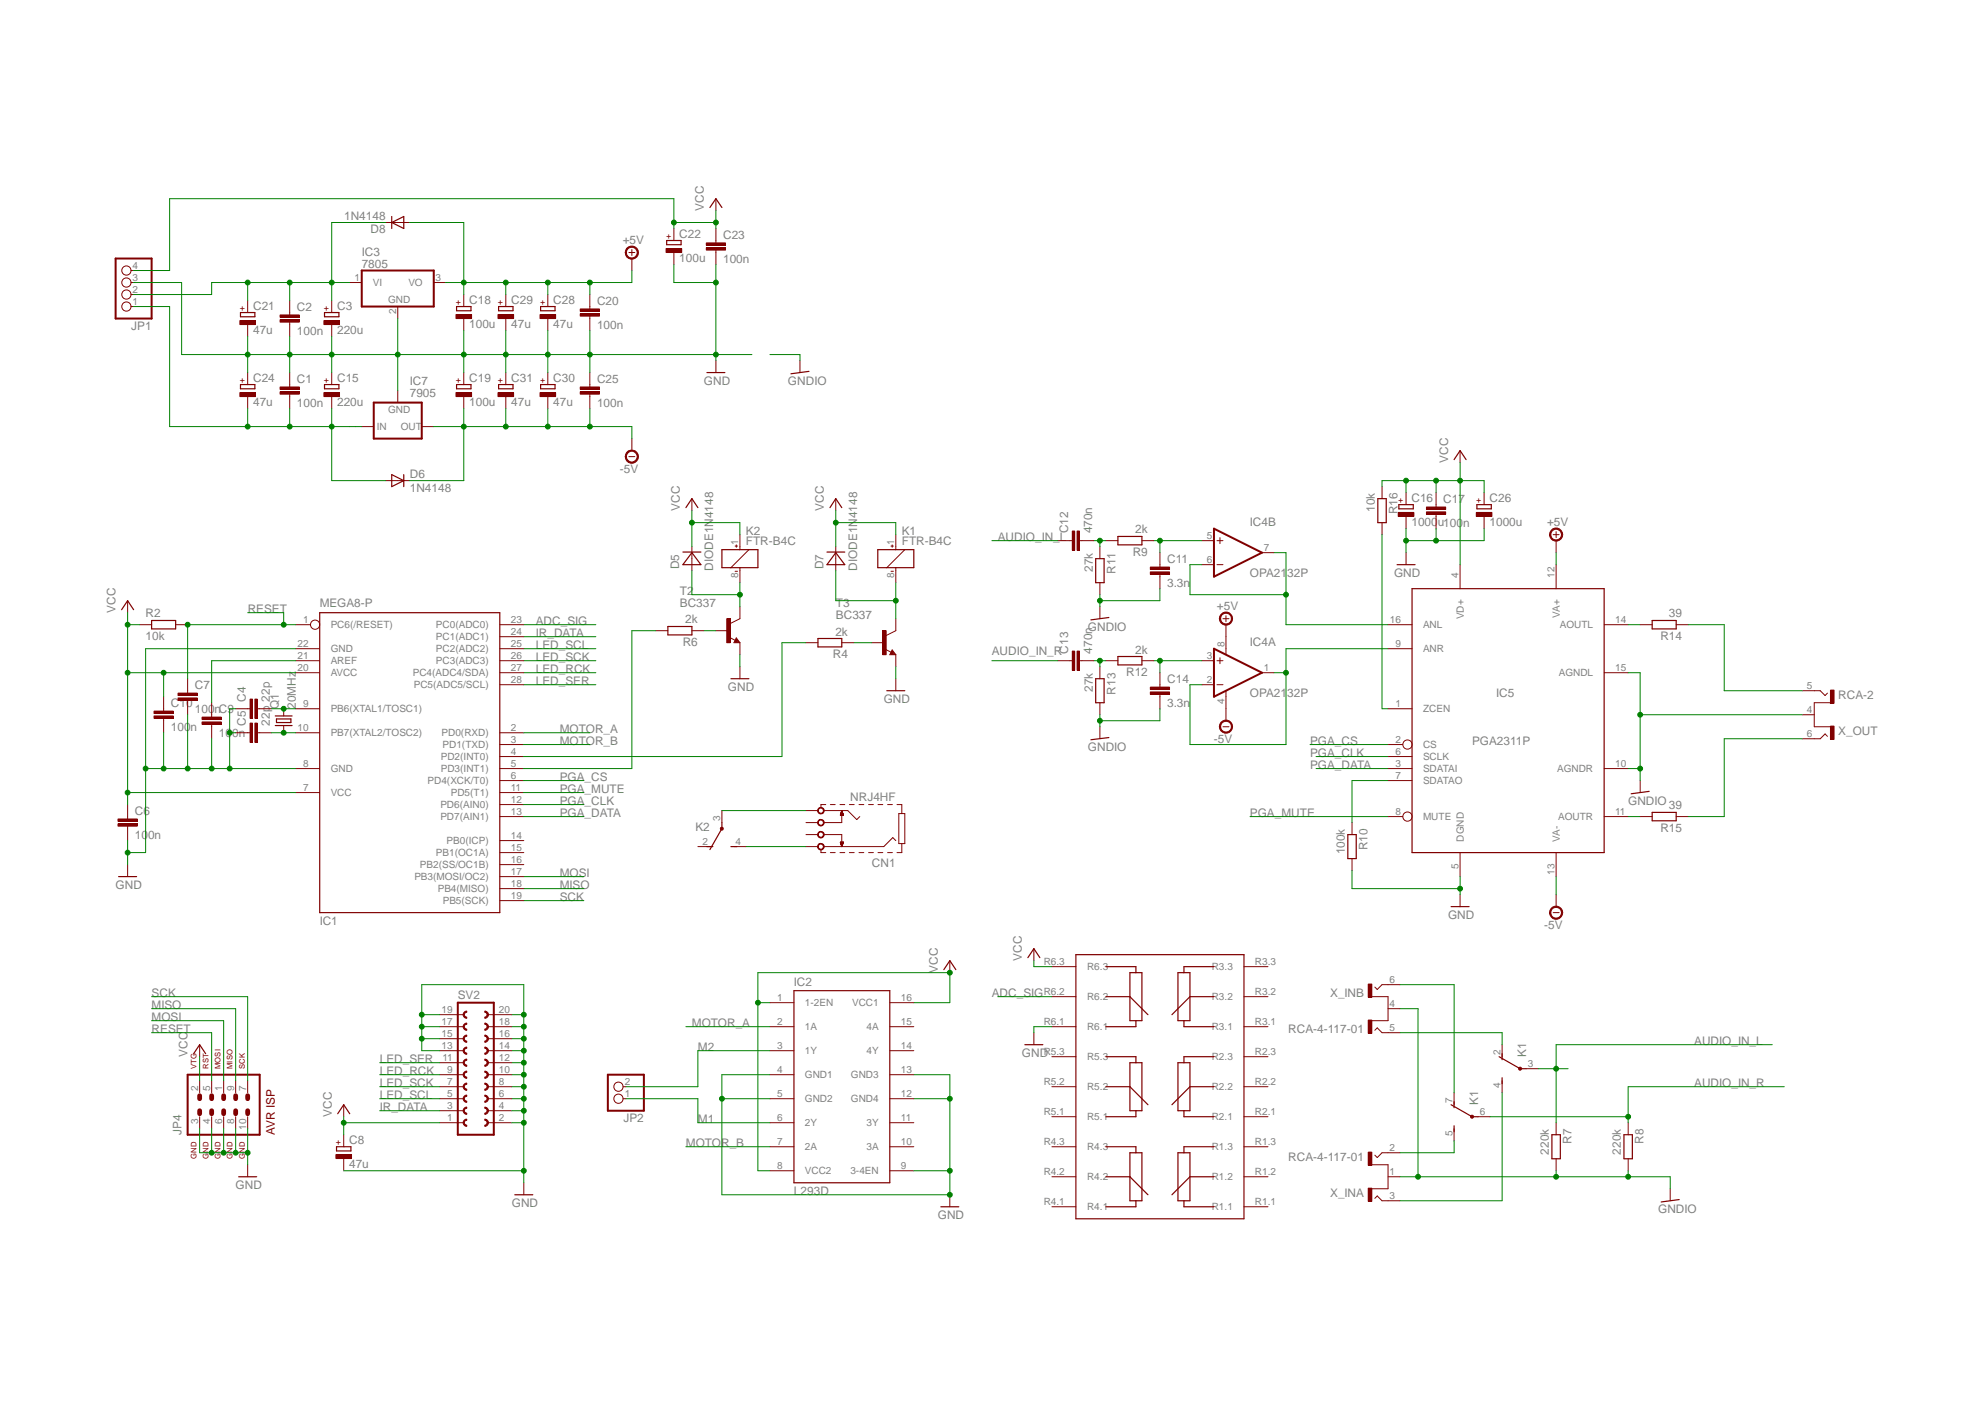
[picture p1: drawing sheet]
<svg xmlns="http://www.w3.org/2000/svg" width="420mm" height="297mm" viewBox="0 0 420 297" stroke-linecap="round" stroke-linejoin="round" font-family="sans-serif">
<defs><g id="words">
<g font-size="2.5" fill="#808080">
<text x="72.8" y="46.6">1N4148</text>
<text x="148.9" y="44.6" transform="rotate(-90 148.9 44.6)">VCC</text>
<text x="78.4" y="49.4">D8</text>
<text x="131.8" y="51.5">+5V</text>
<text x="143.7" y="50.4">C22</text>
<text x="153" y="50.5">C23</text>
<text x="76.5" y="56.6">7805</text>
<text x="76.5" y="54.1">IC3</text>
<text x="143.7" y="55.5">100u</text>
<text x="153" y="55.6">100n</text>
<text x="53.5" y="65.7">C21</text>
<text x="62.8" y="65.7">C2</text>
<text x="71.3" y="65.7">C3</text>
<text x="99.3" y="64.4">C18</text>
<text x="108.2" y="64.4">C29</text>
<text x="117" y="64.4">C28</text>
<text x="126.3" y="64.5">C20</text>
<text x="27.8" y="69.8">JP1</text>
<text x="53.5" y="70.7">47u</text>
<text x="62.8" y="70.8">100n</text>
<text x="71.3" y="70.7">220u</text>
<text x="99.3" y="69.5">100u</text>
<text x="108.2" y="69.5">47u</text>
<text x="117" y="69.5">47u</text>
<text x="126.3" y="69.6">100n</text>
<text x="53.5" y="80.9">C24</text>
<text x="62.8" y="81">C1</text>
<text x="71.3" y="80.9">C15</text>
<text x="86.7" y="83.9">7905</text>
<text x="86.7" y="81.4">IC7</text>
<text x="99.3" y="80.9">C19</text>
<text x="108.2" y="80.9">C31</text>
<text x="117" y="80.9">C30</text>
<text x="126.3" y="81">C25</text>
<text x="148.9" y="81.4">GND</text>
<text x="166.7" y="81.4">GNDIO</text>
<text x="53.5" y="86">47u</text>
<text x="62.8" y="86.1">100n</text>
<text x="71.3" y="86">220u</text>
<text x="99.3" y="86">100u</text>
<text x="108.2" y="86">47u</text>
<text x="117" y="86">47u</text>
<text x="126.3" y="86.1">100n</text>
<text x="86.7" y="101.2">D6</text>
<text x="131.1" y="100">-5V</text>
<text x="306.4" y="97.9" transform="rotate(-90 306.4 97.9)">VCC</text>
<text x="86.7" y="104">1N4148</text>
<text x="298.6" y="106.3">C16</text>
<text x="305.3" y="106.4">C17</text>
<text x="315.1" y="106.3">C26</text>
<text x="143.8" y="108" transform="rotate(-90 143.8 108)">VCC</text>
<text x="157.8" y="113.1">K2</text>
<text x="174.3" y="108" transform="rotate(-90 174.3 108)">VCC</text>
<text x="190.8" y="113.1">K1</text>
<text x="226" y="112.9" transform="rotate(-90 226 112.9)">C12</text>
<text x="231" y="112.9" transform="rotate(-90 231 112.9)">470n</text>
<text x="240.2" y="112.9">2k</text>
<text x="264.4" y="111.2">IC4B</text>
<text x="290.9" y="108.3" transform="rotate(-90 290.9 108.3)">10k</text>
<text x="295.6" y="108.8" transform="rotate(-90 295.6 108.8)">R16</text>
<text x="298.6" y="111.4">1000u100n</text>
<text x="315.1" y="111.4">1000u</text>
<text x="327.3" y="111.2">+5V</text>
<text x="157.8" y="115.3">FTR-B4C</text>
<text x="190.8" y="115.3">FTR-B4C</text>
<text x="211.1" y="114.4">AUDIO_IN_L</text>
<text x="239.6" y="117.6">R9</text>
<text x="246.9" y="119.1">C11</text>
<text x="143.7" y="120.5" transform="rotate(-90 143.7 120.5)">D5</text>
<text x="143.8" y="125.8">T2</text>
<text x="150.9" y="120.7" transform="rotate(-90 150.9 120.7)">DIODE1N4148</text>
<text x="174.2" y="120.5" transform="rotate(-90 174.2 120.5)">D7</text>
<text x="181.3" y="120.7" transform="rotate(-90 181.3 120.7)">DIODE1N4148</text>
<text x="231.2" y="121" transform="rotate(-90 231.2 121)">27k</text>
<text x="236" y="121.4" transform="rotate(-90 236 121.4)">R11</text>
<text x="246.9" y="124.2">3.3n</text>
<text x="264.4" y="122">OPA2132P</text>
<text x="294.9" y="122">GND</text>
<text x="24.5" y="129.6" transform="rotate(-90 24.5 129.6)">VCC</text>
<text x="30.8" y="130.6">R2</text>
<text x="52.4" y="129.6">RESET</text>
<text x="67.6" y="128.4">MEGA8-P</text>
<text x="143.8" y="128.4">BC337</text>
<text x="145" y="131.9">2k</text>
<text x="176.9" y="128.4">T3</text>
<text x="176.9" y="130.9">BC337</text>
<text x="257.5" y="129">+5V</text>
<text x="353.1" y="130.6">39</text>
<text x="30.8" y="135.5">10k</text>
<text x="113.4" y="134.7">IR_DATA</text>
<text x="113.4" y="137.2">LED_SCL</text>
<text x="113.4" y="132.2">ADC_SIG</text>
<text x="144.4" y="136.7">R6</text>
<text x="176.7" y="134.5">2k</text>
<text x="230.2" y="133.4">GNDIO</text>
<text x="264.4" y="136.6">IC4A</text>
<text x="351.3" y="135.4">R14</text>
<text x="113.4" y="139.8">LED_SCK</text>
<text x="113.4" y="142.3">LED_RCK</text>
<text x="176.2" y="139.2">R4</text>
<text x="209.8" y="138.5">AUDIO_IN_R</text>
<text x="226" y="138.3" transform="rotate(-90 226 138.3)">C13</text>
<text x="231" y="138.3" transform="rotate(-90 231 138.3)">470n</text>
<text x="238.2" y="143">R12</text>
<text x="240.2" y="138.3">2k</text>
<text x="36.1" y="149.6">C10</text>
<text x="41.2" y="145.8">C7</text>
<text x="52" y="148.4" transform="rotate(-90 52 148.4)">C4</text>
<text x="57.1" y="148.4" transform="rotate(-90 57.1 148.4)">22p</text>
<text x="59" y="149.9" transform="rotate(-90 59 149.9)">Q1</text>
<text x="62.6" y="149.9" transform="rotate(-90 62.6 149.9)">20MHz</text>
<text x="113.4" y="144.9">LED_SER</text>
<text x="154" y="146.1">GND</text>
<text x="187" y="148.7">GND</text>
<text x="231.2" y="146.4" transform="rotate(-90 231.2 146.4)">27k</text>
<text x="236" y="146.9" transform="rotate(-90 236 146.9)">R13</text>
<text x="246.9" y="149.6">3.3n</text>
<text x="246.9" y="144.5">C14</text>
<text x="264.4" y="147.4">OPA2132P</text>
<text x="316.5" y="147.4">IC5</text>
<text x="388.9" y="147.9">RCA-2</text>
<text x="36.1" y="154.6">100n</text>
<text x="41.2" y="150.8">100nC9</text>
<text x="46.3" y="155.9">100n</text>
<text x="52" y="153.5" transform="rotate(-90 52 153.5)">C5</text>
<text x="57.1" y="153.5" transform="rotate(-90 57.1 153.5)">22p</text>
<text x="118.4" y="155">MOTOR_A</text>
<text x="388.9" y="155.5">X_OUT</text>
<text x="118.4" y="157.6">MOTOR_B</text>
<text x="230.2" y="158.8">GNDIO</text>
<text x="256.8" y="157.2">-5V</text>
<text x="277.1" y="160.1">PGA_CLK</text>
<text x="277.1" y="157.6">PGA_CS</text>
<text x="311.4" y="157.6">PGA2311P</text>
<text x="118.4" y="167.7">PGA_MUTE</text>
<text x="118.4" y="165.1">PGA_CS</text>
<text x="277.1" y="162.6">PGA_DATA</text>
<text x="28.5" y="172.4">C6</text>
<text x="118.4" y="170.2">PGA_CLK</text>
<text x="118.4" y="172.8">PGA_DATA</text>
<text x="179.9" y="169.5">NRJ4HF</text>
<text x="264.4" y="172.8">PGA_MUTE</text>
<text x="344.5" y="170.2">GNDIO</text>
<text x="353.1" y="171.2">39</text>
<text x="28.5" y="177.5">100n</text>
<text x="147.1" y="175.8">K2</text>
<text x="289.3" y="179.9" transform="rotate(-90 289.3 179.9)">R10</text>
<text x="351.3" y="176.1">R15</text>
<text x="118.4" y="185.5">MOSI</text>
<text x="184.5" y="183.4">CN1</text>
<text x="284.5" y="180.8" transform="rotate(-90 284.5 180.8)">100k</text>
<text x="24.5" y="188">GND</text>
<text x="118.4" y="188">MISO</text>
<text x="118.4" y="190.5">SCK</text>
<text x="67.6" y="195.6">IC1</text>
<text x="306.4" y="194.4">GND</text>
<text x="326.7" y="196.5">-5V</text>
<text x="216.2" y="203.2" transform="rotate(-90 216.2 203.2)">VCC</text>
<text x="168" y="208.6">IC2</text>
<text x="198.4" y="205.8" transform="rotate(-90 198.4 205.8)">VCC</text>
<text x="32.1" y="215.9">MOSI</text>
<text x="32.1" y="213.4">MISO</text>
<text x="32.1" y="210.9">SCK</text>
<text x="96.8" y="211.4">SV2</text>
<text x="209.8" y="210.9">ADC_SIG</text>
<text x="281.4" y="210.9">X_INB</text>
<text x="32.1" y="218.5">RESET</text>
<text x="146.4" y="217.2">MOTOR_A</text>
<text x="272.5" y="218.5">RCA-4-117-01</text>
<text x="358.4" y="221">AUDIO_IN_L</text>
<text x="39.7" y="223.6" transform="rotate(-90 39.7 223.6)">VCC</text>
<text x="80.3" y="224.8">LED_SER</text>
<text x="80.3" y="227.4">LED_RCK</text>
<text x="147.6" y="222.3">M2</text>
<text x="216.2" y="223.6">GND</text>
<text x="322.9" y="223.6" transform="rotate(-90 322.9 223.6)">K1</text>
<text x="80.3" y="229.9">LED_SCK</text>
<text x="80.3" y="232.5">LED_SCL</text>
<text x="312.7" y="233.7" transform="rotate(-90 312.7 233.7)">K1</text>
<text x="358.4" y="229.9">AUDIO_IN_R</text>
<text x="70.2" y="236.3" transform="rotate(-90 70.2 236.3)">VCC</text>
<text x="80.3" y="235">IR_DATA</text>
<text x="131.9" y="237.4">JP2</text>
<text x="147.6" y="237.5">M1</text>
<text x="38.4" y="240.1" transform="rotate(-90 38.4 240.1)">JP4</text>
<text x="73.9" y="242.1">C8</text>
<text x="145.1" y="242.6">MOTOR_B</text>
<text x="272.5" y="245.7">RCA-4-117-01</text>
<text x="327.7" y="244.3" transform="rotate(-90 327.7 244.3)">220k</text>
<text x="332.5" y="242" transform="rotate(-90 332.5 242)">R7</text>
<text x="342.9" y="244.3" transform="rotate(-90 342.9 244.3)">220k</text>
<text x="347.7" y="242" transform="rotate(-90 347.7 242)">R8</text>
<text x="49.9" y="251.5">GND</text>
<text x="73.9" y="247.2">47u</text>
<text x="108.3" y="255.3">GND</text>
<text x="168" y="252.8">L293D</text>
<text x="198.4" y="257.9">GND</text>
<text x="281.4" y="253.3">X_INA</text>
<text x="350.8" y="256.6">GNDIO</text>
</g>
<text font-size="2.5" fill="#800000" x="58.1" y="240.1" transform="rotate(-90 58.1 240.1)">AVR ISP</text>
<g font-size="2.1" fill="#808080">
<text x="28.1" y="59.4">3</text>
<text x="28.1" y="56.9">4</text>
<text x="75" y="59.4">1</text>
<text x="92.1" y="59.4">3</text>
<text x="28.1" y="64.5">1</text>
<text x="28.1" y="62">2</text>
<text x="78.9" y="60.5">VI</text>
<text x="82.1" y="64.1">GND</text>
<text x="86.4" y="60.5">VO</text>
<text x="83.8" y="66.4" transform="rotate(-90 83.8 66.4)">2</text>
<text x="82.1" y="87.5">GND</text>
<text x="79.7" y="90.9">IN</text>
<text x="84.8" y="90.9">OUT</text>
<text x="156.2" y="115.3" transform="rotate(-90 156.2 115.3)">1</text>
<text x="189.2" y="115.3" transform="rotate(-90 189.2 115.3)">1</text>
<text x="255.3" y="119.1">6</text>
<text x="255.3" y="114">5</text>
<text x="267.4" y="116.5">7</text>
<text x="156.2" y="122.3" transform="rotate(-90 156.2 122.3)">8</text>
<text x="189.2" y="122.3" transform="rotate(-90 189.2 122.3)">8</text>
<text x="308.6" y="122.2" transform="rotate(-90 308.6 122.2)">4</text>
<text x="328.9" y="122.2" transform="rotate(-90 328.9 122.2)">12</text>
<text x="64.1" y="131.8">1</text>
<text x="108.1" y="131.8">23</text>
<text x="294" y="131.8">16</text>
<text x="309.7" y="131" transform="rotate(-90 309.7 131)">VD+</text>
<text x="330" y="130.7" transform="rotate(-90 330 130.7)">VA+</text>
<text x="341.7" y="131.8">14</text>
<text x="62.9" y="136.9">22</text>
<text x="70" y="132.9">PC6(/RESET)</text>
<text x="92.2" y="135.5">PC1(ADC1)</text>
<text x="92.2" y="132.9">PC0(ADC0)</text>
<text x="108.1" y="136.9">25</text>
<text x="108.1" y="134.3">24</text>
<text x="259" y="136.9" transform="rotate(-90 259 136.9)">8</text>
<text x="295.2" y="136.9">9</text>
<text x="301.1" y="132.9">ANL</text>
<text x="330" y="132.9">AOUTL</text>
<text x="62.9" y="139.4">21</text>
<text x="62.9" y="141.9">20</text>
<text x="70" y="138">GND</text>
<text x="70" y="140.5">AREF</text>
<text x="70" y="143.1">AVCC</text>
<text x="87.3" y="143.1">PC4(ADC4/SDA)</text>
<text x="92.2" y="140.5">PC3(ADC3)</text>
<text x="92.2" y="138">PC2(ADC2)</text>
<text x="108.1" y="141.9">27</text>
<text x="108.1" y="139.4">26</text>
<text x="255.3" y="139.4">3</text>
<text x="267.4" y="141.9">1</text>
<text x="301.1" y="138">ANR</text>
<text x="329.8" y="143.1">AGNDL</text>
<text x="341.7" y="141.9">15</text>
<text x="64.1" y="149.6">9</text>
<text x="87.5" y="145.6">PC5(ADC5/SCL)</text>
<text x="108.1" y="144.5">28</text>
<text x="255.3" y="144.5">2</text>
<text x="259" y="148.9" transform="rotate(-90 259 148.9)">4</text>
<text x="295.2" y="149.6">1</text>
<text x="382.3" y="145.8">5</text>
<text x="62.9" y="154.6">10</text>
<text x="70" y="155.8">PB7(XTAL2/TOSC2)</text>
<text x="70" y="150.7">PB6(XTAL1/TOSC1)</text>
<text x="93.4" y="155.8">PD0(RXD)</text>
<text x="108.1" y="154.6">2</text>
<text x="301.1" y="150.7">ZCEN</text>
<text x="382.3" y="155.9">6</text>
<text x="382.3" y="150.8">4</text>
<text x="93.2" y="160.9">PD2(INT0)</text>
<text x="93.6" y="158.3">PD1(TXD)</text>
<text x="108.1" y="159.7">4</text>
<text x="108.1" y="157.2">3</text>
<text x="295.2" y="159.7">6</text>
<text x="295.2" y="157.2">2</text>
<text x="301.1" y="160.8">SCLK</text>
<text x="301.1" y="158.3">CS</text>
<text x="64.1" y="162.3">8</text>
<text x="64.1" y="167.3">7</text>
<text x="70" y="163.4">GND</text>
<text x="90.5" y="165.9">PD4(XCK/T0)</text>
<text x="93.2" y="163.4">PD3(INT1)</text>
<text x="108.1" y="167.3">11</text>
<text x="108.1" y="164.8">6</text>
<text x="108.1" y="162.3">5</text>
<text x="295.2" y="162.3">3</text>
<text x="295.2" y="164.8">7</text>
<text x="301.1" y="163.4">SDATAI</text>
<text x="301.1" y="165.9">SDATAO</text>
<text x="329.4" y="163.4">AGNDR</text>
<text x="341.7" y="162.3">10</text>
<text x="70" y="168.4">VCC</text>
<text x="93.2" y="173.5">PD7(AIN1)</text>
<text x="93.2" y="171">PD6(AIN0)</text>
<text x="95.4" y="168.4">PD5(T1)</text>
<text x="108.1" y="172.4">13</text>
<text x="108.1" y="169.9">12</text>
<text x="152.3" y="173.7" transform="rotate(-90 152.3 173.7)">3</text>
<text x="295.2" y="172.4">8</text>
<text x="301.1" y="173.5">MUTE</text>
<text x="329.6" y="173.5">AOUTR</text>
<text x="341.7" y="172.4">11</text>
<text x="94.5" y="178.6">PB0(ICP)</text>
<text x="108.1" y="177.5">14</text>
<text x="148.6" y="178.8">2</text>
<text x="155.6" y="178.8">4</text>
<text x="309.7" y="178.1" transform="rotate(-90 309.7 178.1)">DGND</text>
<text x="330" y="178.1" transform="rotate(-90 330 178.1)">VA-</text>
<text x="88.8" y="183.7">PB2(SS/OC1B)</text>
<text x="92.2" y="181.1">PB1(OC1A)</text>
<text x="108.1" y="185.1">17</text>
<text x="108.1" y="182.6">16</text>
<text x="108.1" y="180">15</text>
<text x="308.6" y="183.9" transform="rotate(-90 308.6 183.9)">5</text>
<text x="328.9" y="185.1" transform="rotate(-90 328.9 185.1)">13</text>
<text x="87.7" y="186.2">PB3(MOSI/OC2)</text>
<text x="92.6" y="188.8">PB4(MISO)</text>
<text x="93.7" y="191.3">PB5(SCK)</text>
<text x="108.1" y="190.2">19</text>
<text x="108.1" y="187.7">18</text>
<text x="220.8" y="204.2">R6.3</text>
<text x="230" y="205.3">R6.3</text>
<text x="256.4" y="205.3">R3.3</text>
<text x="265.5" y="204.2">R3.3</text>
<text x="294" y="208">6</text>
<text x="93.4" y="214.3">19</text>
<text x="105.5" y="214.3">20</text>
<text x="164.4" y="211.8">1</text>
<text x="170.3" y="212.9">1-2EN</text>
<text x="180.3" y="212.9">VCC1</text>
<text x="190.6" y="211.8">16</text>
<text x="220.8" y="210.5">R6.2</text>
<text x="230" y="211.6">R6.2</text>
<text x="256.4" y="211.6">R3.2</text>
<text x="265.5" y="210.5">R3.2</text>
<text x="294" y="213.1">4</text>
<text x="93.4" y="222">13</text>
<text x="93.4" y="219.4">15</text>
<text x="93.4" y="216.9">17</text>
<text x="105.5" y="222">14</text>
<text x="105.5" y="219.4">16</text>
<text x="105.5" y="216.9">18</text>
<text x="164.4" y="216.9">2</text>
<text x="164.4" y="222">3</text>
<text x="170.3" y="218">1A</text>
<text x="183.3" y="218">4A</text>
<text x="190.6" y="216.9">15</text>
<text x="190.6" y="222">14</text>
<text x="220.8" y="216.9">R6.1</text>
<text x="230" y="218">R6.1</text>
<text x="256.4" y="218">R3.1</text>
<text x="265.5" y="216.9">R3.1</text>
<text x="294" y="218.1">5</text>
<text x="93.6" y="224.5">11</text>
<text x="94.6" y="227">9</text>
<text x="105.5" y="227">10</text>
<text x="105.5" y="224.5">12</text>
<text x="164.4" y="227">4</text>
<text x="170.3" y="223.1">1Y</text>
<text x="183.3" y="223.1">4Y</text>
<text x="190.6" y="227">13</text>
<text x="220.8" y="223.2">R5.3</text>
<text x="230" y="224.3">R5.3</text>
<text x="256.4" y="224.3">R2.3</text>
<text x="265.5" y="223.2">R2.3</text>
<text x="317.4" y="223.2" transform="rotate(-90 317.4 223.2)">2</text>
<text x="323.2" y="225.8">3</text>
<text x="41.9" y="230.8" transform="rotate(-90 41.9 230.8)">2</text>
<text x="44.4" y="230.8" transform="rotate(-90 44.4 230.8)">5</text>
<text x="47" y="230.8" transform="rotate(-90 47 230.8)">1</text>
<text x="49.5" y="230.8" transform="rotate(-90 49.5 230.8)">9</text>
<text x="52.1" y="230.8" transform="rotate(-90 52.1 230.8)">7</text>
<text x="94.6" y="232.1">5</text>
<text x="94.6" y="229.5">7</text>
<text x="105.5" y="232.1">6</text>
<text x="105.5" y="229.5">8</text>
<text x="132.2" y="232.1">1</text>
<text x="132.2" y="229.5">2</text>
<text x="164.4" y="232.1">5</text>
<text x="170.3" y="228.1">GND1</text>
<text x="170.3" y="233.2">GND2</text>
<text x="180" y="228.1">GND3</text>
<text x="180" y="233.2">GND4</text>
<text x="190.6" y="232.1">12</text>
<text x="220.8" y="229.5">R5.2</text>
<text x="230" y="230.7">R5.2</text>
<text x="256.4" y="230.7">R2.2</text>
<text x="265.5" y="229.5">R2.2</text>
<text x="307.3" y="233.3" transform="rotate(-90 307.3 233.3)">7</text>
<text x="317.4" y="230.2" transform="rotate(-90 317.4 230.2)">4</text>
<text x="41.9" y="237.8" transform="rotate(-90 41.9 237.8)">3</text>
<text x="44.4" y="237.8" transform="rotate(-90 44.4 237.8)">4</text>
<text x="47" y="237.8" transform="rotate(-90 47 237.8)">6</text>
<text x="49.5" y="237.8" transform="rotate(-90 49.5 237.8)">8</text>
<text x="52.1" y="239" transform="rotate(-90 52.1 239)">10</text>
<text x="94.6" y="237.2">1</text>
<text x="94.6" y="234.6">3</text>
<text x="105.5" y="237.2">2</text>
<text x="105.5" y="234.6">4</text>
<text x="164.4" y="237.2">6</text>
<text x="170.3" y="238.3">2Y</text>
<text x="183.3" y="238.3">3Y</text>
<text x="190.6" y="237.2">11</text>
<text x="220.8" y="235.9">R5.1</text>
<text x="230" y="237">R5.1</text>
<text x="256.4" y="237">R2.1</text>
<text x="265.5" y="235.9">R2.1</text>
<text x="313" y="235.9">6</text>
<text x="164.4" y="242.2">7</text>
<text x="170.3" y="243.4">2A</text>
<text x="183.3" y="243.4">3A</text>
<text x="190.6" y="242.2">10</text>
<text x="220.8" y="242.2">R4.3</text>
<text x="230" y="243.4">R4.3</text>
<text x="256.4" y="243.4">R1.3</text>
<text x="265.5" y="242.2">R1.3</text>
<text x="294" y="243.5">2</text>
<text x="307.3" y="240.3" transform="rotate(-90 307.3 240.3)">5</text>
<text x="164.4" y="247.3">8</text>
<text x="170.3" y="248.5">VCC2</text>
<text x="179.9" y="248.5">3-4EN</text>
<text x="190.6" y="247.3">9</text>
<text x="220.8" y="248.6">R4.2</text>
<text x="230" y="249.7">R4.2</text>
<text x="256.4" y="249.7">R1.2</text>
<text x="265.5" y="248.6">R1.2</text>
<text x="294" y="248.6">1</text>
<text x="220.8" y="254.9">R4.1</text>
<text x="230" y="256.1">R4.1</text>
<text x="256.4" y="256.1">R1.1</text>
<text x="265.5" y="254.9">R1.1</text>
<text x="294" y="253.7">3</text>
</g>
<g font-size="1.8" fill="#800000">
<text x="142" y="50.5" transform="rotate(-90 142 50.5)">+</text>
<text x="51.8" y="65.7" transform="rotate(-90 51.8 65.7)">+</text>
<text x="69.6" y="65.7" transform="rotate(-90 69.6 65.7)">+</text>
<text x="97.5" y="64.5" transform="rotate(-90 97.5 64.5)">+</text>
<text x="106.4" y="64.5" transform="rotate(-90 106.4 64.5)">+</text>
<text x="115.3" y="64.5" transform="rotate(-90 115.3 64.5)">+</text>
<text x="51.8" y="81" transform="rotate(-90 51.8 81)">+</text>
<text x="69.6" y="81" transform="rotate(-90 69.6 81)">+</text>
<text x="97.5" y="81" transform="rotate(-90 97.5 81)">+</text>
<text x="106.4" y="81" transform="rotate(-90 106.4 81)">+</text>
<text x="115.3" y="81" transform="rotate(-90 115.3 81)">+</text>
<text x="296.9" y="106.3" transform="rotate(-90 296.9 106.3)">+</text>
<text x="313.4" y="106.3" transform="rotate(-90 313.4 106.3)">+</text>
<text x="72.1" y="242.2" transform="rotate(-90 72.1 242.2)">+</text>
</g>
<g font-size="1.6" fill="#800000">
<text x="41.6" y="226.1" transform="rotate(-90 41.6 226.1)">VTG</text>
<text x="44.1" y="226.1" transform="rotate(-90 44.1 226.1)">RST</text>
<text x="46.7" y="226.1" transform="rotate(-90 46.7 226.1)">MOSI</text>
<text x="49.2" y="226.1" transform="rotate(-90 49.2 226.1)">MISO</text>
<text x="51.8" y="226.1" transform="rotate(-90 51.8 226.1)">SCK</text>
<text x="41.6" y="245.2" transform="rotate(-90 41.6 245.2)">GND</text>
<text x="44.1" y="245.2" transform="rotate(-90 44.1 245.2)">GND</text>
<text x="46.7" y="245.2" transform="rotate(-90 46.7 245.2)">GND</text>
<text x="49.2" y="245.2" transform="rotate(-90 49.2 245.2)">GND</text>
<text x="51.8" y="245.2" transform="rotate(-90 51.8 245.2)">GND</text>
</g>
</g></defs>
<path d="M32.1 131.3h5.1v1.8h-5.1zM58.2 151.5h3.6M58.2 153.5h3.6M58.5 152.1h3v.8h-3z" fill="none" stroke="#800000" stroke-width=".25"/>
<path d="M29.5 132.2h2.6M37.2 132.2h2.5M52.4 149.9h.5M54.4 149.9h.5M60 149.9v1.6M60 153.5v1.5" fill="none" stroke="#800000" stroke-width=".21"/>
<path d="M53.9 147.9h.5v4.1h-.5z" fill-rule="evenodd" fill="#800000"/>
<path d="M53.9 147.9h.5v4.1h-.5z" fill="none" stroke="#800000" stroke-width=".21"/>
<path d="M52.9 147.9h.5v4.1h-.5z" fill-rule="evenodd" fill="#800000"/>
<path d="M49.9 149.9h2.5M52.4 155h.5M52.9 147.9h.5v4.1h-.5zM54.4 155h.5M54.9 149.9h2.6" fill="none" stroke="#800000" stroke-width=".21"/>
<path d="M53.9 153h.5v4.1h-.5z" fill-rule="evenodd" fill="#800000"/>
<path d="M53.9 153h.5v4.1h-.5z" fill="none" stroke="#800000" stroke-width=".21"/>
<path d="M52.9 153h.5v4.1h-.5z" fill-rule="evenodd" fill="#800000"/>
<path d="M49.9 155h2.5M52.9 153h.5v4.1h-.5zM54.9 155h2.6M27 172.8v.5M27 174.8v.5M27 182.9v2.6" fill="none" stroke="#800000" stroke-width=".21"/>
<path d="M25.1 185.5h3.8" fill="none" stroke="#800000" stroke-width=".25"/>
<path d="M25 174.3h4v.5h-4z" fill-rule="evenodd" fill="#800000"/>
<path d="M25 174.3h4v.5h-4z" fill="none" stroke="#800000" stroke-width=".21"/>
<path d="M25 173.3h4v.5h-4z" fill-rule="evenodd" fill="#800000"/>
<path d="M39.7 146.1v.5M39.7 148.2v.5M25 173.3h4v.5h-4zM27 170.2v2.6M27 175.3v2.5" fill="none" stroke="#800000" stroke-width=".21"/>
<path d="M37.7 147.7h4v.5h-4z" fill-rule="evenodd" fill="#800000"/>
<path d="M37.7 147.7h4v.5h-4z" fill="none" stroke="#800000" stroke-width=".21"/>
<path d="M37.7 146.6h4v.6h-4z" fill-rule="evenodd" fill="#800000"/>
<g fill="none" stroke="#800000" stroke-width=".21">
<path d="M27 127.1v2.5M154.3 134.8l1.2 .7M155.8 135l.7 1h-1.2zM156.5 130.9l-2 1M37.7 146.6h4v.6h-4zM39.7 143.6v2.5M39.7 148.7v2.5M162.9 212.1h5.1M162.9 217.2h5.1M188.2 212.1h5.1M188.2 217.2h5.1M200.9 203.2v2.6"/>
<path d="M42.2 221v2.6M162.9 222.3h5.1M162.9 227.4h5.1M162.9 232.5h5.1M162.9 237.5h5.1M188.2 222.3h5.1M188.2 227.4h5.1M188.2 232.5h5.1M188.2 237.5h5.1M52.4 246.4v2.6M162.9 242.6h5.1M162.9 247.7h5.1"/>
<path d="M188.2 242.6h5.1M188.2 247.7h5.1M200.9 252.8v2.5"/>
</g>
<path d="M25.7 129l1.3-1.9 1.3 1.9M155.8 135.5l.1 .2h-.4l.3-.5 .5 .6h-.8M168 209.6h20.2v40.6h-20.2zM199.7 205.1l1.2-1.9 1.3 1.9M41 222.9l1.2-1.9 1.3 1.9M50.5 249h3.8M199 255.3h3.8" fill="none" stroke="#800000" stroke-width=".25"/>
<path d="M153.7 130.9h.8v5.1h-.8z" fill-rule="evenodd" fill="#800000"/>
<g fill="none" stroke="#800000" stroke-width=".21">
<path d="M146.4 105.5v2.5M138.8 133.4h2.5M146.4 133.4h2.5M151.5 133.4h2.5M153.7 130.9h.8v5.1h-.8zM156.5 128.4v2.5M156.5 136v2.5M156.5 141.1v2.5M131.8 232.5h.6M131.8 229.9h.6M329.2 237.5v2.6M344.5 237.5v2.6"/>
<path d="M329.2 245.2v2.5M344.5 245.2v2.5M353.3 251.5v2.5"/>
<circle cx="130.8" cy="232.5" r=".98"/>
<circle cx="130.8" cy="229.9" r=".98"/>
</g>
<path d="M145.1 107.4l1.3-1.9 1.2 1.9M141.3 132.5h5.1v1.8h-5.1zM154.6 143.6h3.8M71.2 242.6h3v.9h-3zM328.3 240.1h1.8v5.1h-1.8zM343.6 240.1h1.7v5.1h-1.7zM355.2 253.8l-3.8 .5" fill="none" stroke="#800000" stroke-width=".25"/>
<path d="M128.6 227.4h7.6v7.6h-7.6z" fill="none" stroke="#800000" stroke-width=".42"/>
<path d="M71.1 244.3h3.3v.8h-3.3z" fill-rule="evenodd" fill="#800000"/>
<path d="M71.1 244.3h3.3v.8h-3.3zM72.7 240.1v2.5M72.7 245.2v2.5M290.1 246.4h3.6M293.7 243.9h-1.3l-1 1-.5-.5" fill="none" stroke="#800000" stroke-width=".21"/>
<path d="M289.5 243.8h.7v2.7h-.7z" fill-rule="evenodd" fill="#800000"/>
<path d="M289.5 243.8h.7v2.7h-.7zM290.1 251.5h3.6M290.9 253.5l.5-.5 1 1h1.3M293.7 243.9h2.5" fill="none" stroke="#800000" stroke-width=".21"/>
<path d="M289.5 251.4h.7v2.8h-.7z" fill-rule="evenodd" fill="#800000"/>
<path d="M290.1 215.9h3.6M290.9 218l.5-.5 1 1h1.3M289.5 251.4h.7v2.8h-.7zM293.7 254h2.5M293.7 249h2.5M293.7 246.4v5.1" fill="none" stroke="#800000" stroke-width=".21"/>
<path d="M289.5 215.8h.7v2.8h-.7z" fill-rule="evenodd" fill="#800000"/>
<path d="M289.5 215.8h.7v2.8h-.7zM290.1 210.9h3.6M293.7 218.5h2.5M293.7 208.3h-1.3l-1 1-.5-.5" fill="none" stroke="#800000" stroke-width=".21"/>
<path d="M289.5 208.2h.7v2.8h-.7z" fill-rule="evenodd" fill="#800000"/>
<g fill="none" stroke="#800000" stroke-width=".21">
<path d="M62.6 137.2h5M62.6 139.8h5M62.6 132.2h3M105.7 137.2h5.1M105.7 139.8h5.1M105.7 134.7h5.1M105.7 132.2h5.1M62.6 155h5M62.6 149.9h5M62.6 142.3h5M105.7 155h5.1M105.7 142.3h5.1"/>
<path d="M105.7 157.5h5.1M105.7 144.9h5.1M383.8 148.7h3.6M383.8 146.1h1.3l1 1.1 .5-.6M62.6 162.6h5M62.6 167.7h5M105.7 162.6h5.1M105.7 167.7h5.1M105.7 177.8h5.1M105.7 172.8h5.1M105.7 170.2h5.1M105.7 165.1h5.1"/>
<path d="M105.7 160.1h5.1M105.7 190.5h5.1M105.7 188h5.1M105.7 185.5h5.1M105.7 182.9h5.1M105.7 180.4h5.1M222.5 210.9h5.1M222.5 217.2h5.1M222.5 204.5h5.1M263.2 210.9h5.1M263.2 217.2h5.1M263.2 204.5h5.1"/>
<path d="M289.5 208.2h.7v2.8h-.7zM293.7 208.3h2.5M293.7 213.4h2.5M293.7 210.9v5M42.2 228.6v2.6M42.2 236.3v2.5M44.8 228.6v2.6M44.8 236.3v2.5M47.3 228.6v2.6M47.3 236.3v2.5M49.9 228.6v2.6M49.9 236.3v2.5"/>
<path d="M52.4 228.6v2.6M52.4 236.3v2.5M72.7 233.7v2.6M222.5 229.9h5.1M222.5 236.3h5.1M222.5 223.6h5.1M263.2 229.9h5.1M263.2 236.3h5.1M263.2 223.6h5.1M110.8 250.2v2.6M222.5 249h5.1M222.5 255.3h5.1"/>
<path d="M222.5 242.6h5.1M263.2 249h5.1M263.2 255.3h5.1M263.2 242.6h5.1"/>
<circle cx="66.7" cy="132.2" r=".98"/>
</g>
<path d="M39.7 227.4h15.2v12.7h-15.2z" fill="none" stroke="#800000" stroke-width=".42"/>
<path d="M42.2 231.8v.7M42.2 235v.6M44.8 231.8v.7M44.8 235v.6M47.3 231.8v.7M47.3 235v.6M49.9 231.8v.7M49.9 235v.6M52.4 231.8v.7M52.4 235v.6" fill="none" stroke="#800000" stroke-width="1"/>
<g fill="none" stroke="#800000" stroke-width=".25">
<path d="M67.6 129.6h38.1v63.5h-38.1zM227.6 202h35.6v55.9h-35.6zM234 204.5h6.3v1.3M234 210.9h5l3.9 3.8M239 205.8h2.6v10.1h-2.6zM240.3 215.9v1.3h-6.3M249.2 205.8h2.5v10.1h-2.5zM250.5 215.9v1.3h6.3M256.8 204.5h-6.3v1.3M256.8 210.9h-5.1l-3.8 3.8M71.4 235.6l1.3-1.9 1.3 1.9M234 223.6h6.3v1.2"/>
<path d="M234 229.9h5l3.9 3.8M239 224.8h2.6v10.2h-2.6zM240.3 235v1.3h-6.3M249.2 224.8h2.5v10.2h-2.5zM250.5 235v1.3h6.3M256.8 223.6h-6.3v1.2M256.8 229.9h-5.1l-3.8 3.8M108.9 252.8h3.8M234 242.6h6.3v1.3M234 249h5l3.9 3.8M239 243.9h2.6v10.1h-2.6zM240.3 254v1.3h-6.3"/>
<path d="M249.2 243.9h2.5v10.1h-2.5zM250.5 254v1.3h6.3M256.8 242.6h-6.3v1.3M256.8 249h-5.1l-3.8 3.8"/>
</g>
<path d="M387.3 146h.7v2.8h-.7z" fill-rule="evenodd" fill="#800000"/>
<path d="M381.3 146.1h2.5M383.8 153.8h3.6M386.6 155.8l-.5-.5-1 1h-1.3M387.3 146h.7v2.8h-.7z" fill="none" stroke="#800000" stroke-width=".21"/>
<path d="M387.3 153.6h.7v2.8h-.7z" fill-rule="evenodd" fill="#800000"/>
<path d="M187.3 137.4l1.2 .6M188.8 137.5l.7 1h-1.3zM189.5 133.4l-2 1.1M381.3 156.3h2.5M381.3 151.2h2.5M383.8 148.7v5.1M387.3 153.6h.7v2.8h-.7z" fill="none" stroke="#800000" stroke-width=".21"/>
<path d="M188.8 138l.1 .3h-.4l.3-.5 .5 .6h-.8" fill="none" stroke="#800000" stroke-width=".25"/>
<path d="M186.7 133.4h.8v5.1h-.8z" fill-rule="evenodd" fill="#800000"/>
<path d="M176.8 105.5v2.5M170.5 136h2.5M178.1 136h2.5M184.4 136h2.6M186.7 133.4h.8v5.1h-.8zM189.5 130.9v2.5M189.5 138.5v2.6M44.8 151.2v.5M44.8 153.2v.6M189.5 143.6v2.5" fill="none" stroke="#800000" stroke-width=".21"/>
<path d="M175.6 107.4l1.2-1.9 1.3 1.9M173 135.1h5.1v1.8h-5.1zM187.6 146.1h3.8" fill="none" stroke="#800000" stroke-width=".25"/>
<path d="M42.7 152.7h4.1v.5h-4.1z" fill-rule="evenodd" fill="#800000"/>
<path d="M42.7 152.7h4.1v.5h-4.1z" fill="none" stroke="#800000" stroke-width=".21"/>
<path d="M42.7 151.7h4.1v.5h-4.1z" fill-rule="evenodd" fill="#800000"/>
<path d="M34.6 149.9v.6M34.6 152v.5M42.7 151.7h4.1v.5h-4.1zM44.8 148.7v2.5M44.8 153.8v2.5M218.7 200.7v2.5M218.7 218.5v2.5" fill="none" stroke="#800000" stroke-width=".21"/>
<path d="M217.5 202.6l1.2-1.9 1.3 1.9M216.8 221h3.8" fill="none" stroke="#800000" stroke-width=".25"/>
<path d="M32.6 151.5h4v.5h-4z" fill-rule="evenodd" fill="#800000"/>
<path d="M32.6 151.5h4v.5h-4z" fill="none" stroke="#800000" stroke-width=".21"/>
<path d="M32.6 150.5h4v.5h-4z" fill-rule="evenodd" fill="#800000"/>
<path d="M32.6 150.5h4v.5h-4zM34.6 147.4v2.5M34.6 152.5v2.5" fill="none" stroke="#800000" stroke-width=".21"/>
<path d="M96.8 240.1h7.7" fill="none" stroke="#800000" stroke-width=".42"/>
<path d="M98.1 232l.5-.3h.2v.2a.51 .51 0 0 0-.6 .6 .51 .51 0 0 0 .6 .5v.2a.76 .76 0 0 1-.7-1.2z" fill-rule="evenodd" fill="#800000"/>
<path d="M98.1 232l.5-.3h.2v.2a.51 .51 0 0 0-.6 .6 .51 .51 0 0 0 .6 .5v.2a.76 .76 0 0 1-.7-1.2z" fill="none" stroke="#800000" stroke-width=".21"/>
<path d="M98.1 234.6l.5-.4h.2v.3a.51 .51 0 0 0-.6 .5 .51 .51 0 0 0 .6 .5v.3a.76 .76 0 0 1-.7-1.2z" fill-rule="evenodd" fill="#800000"/>
<path d="M98.1 234.6l.5-.4h.2v.3a.51 .51 0 0 0-.6 .5 .51 .51 0 0 0 .6 .5v.3a.76 .76 0 0 1-.7-1.2z" fill="none" stroke="#800000" stroke-width=".21"/>
<path d="M98.1 237.1l.5-.3h.2v.2a.51 .51 0 0 0-.6 .5 .51 .51 0 0 0 .6 .5v.3a.76 .76 0 0 1-.7-1.2z" fill-rule="evenodd" fill="#800000"/>
<path d="M98.1 237.1l.5-.3h.2v.2a.51 .51 0 0 0-.6 .5 .51 .51 0 0 0 .6 .5v.3a.76 .76 0 0 1-.7-1.2z" fill="none" stroke="#800000" stroke-width=".21"/>
<path d="M102.6 231.7a.76 .76 0 0 1 .7 .8 .76 .76 0 0 1-.7 .7v-.2a.51 .51 0 0 0 .4-.5 .51 .51 0 0 0-.4-.6z" fill-rule="evenodd" fill="#800000"/>
<path d="M102.6 231.7a.76 .76 0 0 1 .7 .8 .76 .76 0 0 1-.7 .7v-.2a.51 .51 0 0 0 .4-.5 .51 .51 0 0 0-.4-.6z" fill="none" stroke="#800000" stroke-width=".21"/>
<path d="M102.6 234.2a.76 .76 0 0 1 .7 .8 .76 .76 0 0 1-.7 .8v-.3a.51 .51 0 0 0 .4-.5 .51 .51 0 0 0-.4-.5z" fill-rule="evenodd" fill="#800000"/>
<path d="M102.6 234.2a.76 .76 0 0 1 .7 .8 .76 .76 0 0 1-.7 .8v-.3a.51 .51 0 0 0 .4-.5 .51 .51 0 0 0-.4-.5z" fill="none" stroke="#800000" stroke-width=".21"/>
<path d="M102.6 236.8a.76 .76 0 0 1 .7 .7 .76 .76 0 0 1-.7 .8v-.3a.51 .51 0 0 0 .4-.5 .51 .51 0 0 0-.4-.5z" fill-rule="evenodd" fill="#800000"/>
<path d="M102.6 236.8a.76 .76 0 0 1 .7 .7 .76 .76 0 0 1-.7 .8v-.3a.51 .51 0 0 0 .4-.5 .51 .51 0 0 0-.4-.5z" fill="none" stroke="#800000" stroke-width=".21"/>
<path d="M98.1 226.9l.5-.3h.2v.3a.51 .51 0 0 0-.6 .5 .51 .51 0 0 0 .6 .5v.2a.76 .76 0 0 1-.7-1.2z" fill-rule="evenodd" fill="#800000"/>
<path d="M98.1 226.9l.5-.3h.2v.3a.51 .51 0 0 0-.6 .5 .51 .51 0 0 0 .6 .5v.2a.76 .76 0 0 1-.7-1.2z" fill="none" stroke="#800000" stroke-width=".21"/>
<path d="M98.1 229.5l.5-.3h.2v.2a.51 .51 0 0 0-.6 .5 .51 .51 0 0 0 .6 .5v.3a.76 .76 0 0 1-.7-1.2z" fill-rule="evenodd" fill="#800000"/>
<path d="M98.1 229.5l.5-.3h.2v.2a.51 .51 0 0 0-.6 .5 .51 .51 0 0 0 .6 .5v.3a.76 .76 0 0 1-.7-1.2z" fill="none" stroke="#800000" stroke-width=".21"/>
<path d="M102.6 226.6a.76 .76 0 0 1 .7 .8 .76 .76 0 0 1-.7 .7v-.2a.51 .51 0 0 0 .4-.5 .51 .51 0 0 0-.4-.5z" fill-rule="evenodd" fill="#800000"/>
<path d="M102.6 226.6a.76 .76 0 0 1 .7 .8 .76 .76 0 0 1-.7 .7v-.2a.51 .51 0 0 0 .4-.5 .51 .51 0 0 0-.4-.5z" fill="none" stroke="#800000" stroke-width=".21"/>
<path d="M102.6 229.2a.76 .76 0 0 1 .7 .7 .76 .76 0 0 1-.7 .8v-.3a.51 .51 0 0 0 .4-.5 .51 .51 0 0 0-.4-.5z" fill-rule="evenodd" fill="#800000"/>
<path d="M102.6 229.2a.76 .76 0 0 1 .7 .7 .76 .76 0 0 1-.7 .8v-.3a.51 .51 0 0 0 .4-.5 .51 .51 0 0 0-.4-.5z" fill="none" stroke="#800000" stroke-width=".21"/>
<path d="M98.1 219.3l.5-.3h.2v.2a.51 .51 0 0 0-.6 .6 .51 .51 0 0 0 .6 .5v.2a.76 .76 0 0 1-.7-1.2z" fill-rule="evenodd" fill="#800000"/>
<path d="M98.1 219.3l.5-.3h.2v.2a.51 .51 0 0 0-.6 .6 .51 .51 0 0 0 .6 .5v.2a.76 .76 0 0 1-.7-1.2z" fill="none" stroke="#800000" stroke-width=".21"/>
<path d="M98.1 221.9l.5-.4h.2v.3a.51 .51 0 0 0-.6 .5 .51 .51 0 0 0 .6 .5v.3a.76 .76 0 0 1-.7-1.2z" fill-rule="evenodd" fill="#800000"/>
<path d="M98.1 221.9l.5-.4h.2v.3a.51 .51 0 0 0-.6 .5 .51 .51 0 0 0 .6 .5v.3a.76 .76 0 0 1-.7-1.2z" fill="none" stroke="#800000" stroke-width=".21"/>
<path d="M98.1 224.4l.5-.3h.2v.2a.51 .51 0 0 0-.6 .5 .51 .51 0 0 0 .6 .5v.3a.76 .76 0 0 1-.7-1.2z" fill-rule="evenodd" fill="#800000"/>
<path d="M98.1 224.4l.5-.3h.2v.2a.51 .51 0 0 0-.6 .5 .51 .51 0 0 0 .6 .5v.3a.76 .76 0 0 1-.7-1.2z" fill="none" stroke="#800000" stroke-width=".21"/>
<path d="M102.6 219a.76 .76 0 0 1 .7 .8 .76 .76 0 0 1-.7 .7v-.2a.51 .51 0 0 0 .4-.5 .51 .51 0 0 0-.4-.6z" fill-rule="evenodd" fill="#800000"/>
<path d="M102.6 219a.76 .76 0 0 1 .7 .8 .76 .76 0 0 1-.7 .7v-.2a.51 .51 0 0 0 .4-.5 .51 .51 0 0 0-.4-.6z" fill="none" stroke="#800000" stroke-width=".21"/>
<path d="M102.6 221.5a.76 .76 0 0 1 .7 .8 .76 .76 0 0 1-.7 .8v-.3a.51 .51 0 0 0 .4-.5 .51 .51 0 0 0-.4-.5z" fill-rule="evenodd" fill="#800000"/>
<path d="M102.6 221.5a.76 .76 0 0 1 .7 .8 .76 .76 0 0 1-.7 .8v-.3a.51 .51 0 0 0 .4-.5 .51 .51 0 0 0-.4-.5z" fill="none" stroke="#800000" stroke-width=".21"/>
<path d="M102.6 224.1a.76 .76 0 0 1 .7 .7 .76 .76 0 0 1-.7 .8v-.3a.51 .51 0 0 0 .4-.5 .51 .51 0 0 0-.4-.5z" fill-rule="evenodd" fill="#800000"/>
<path d="M102.6 224.1a.76 .76 0 0 1 .7 .7 .76 .76 0 0 1-.7 .8v-.3a.51 .51 0 0 0 .4-.5 .51 .51 0 0 0-.4-.5z" fill="none" stroke="#800000" stroke-width=".21"/>
<path d="M96.8 240.1v-28h7.7v28" fill="none" stroke="#800000" stroke-width=".42"/>
<path d="M98.1 214.2l.5-.3h.2v.3a.51 .51 0 0 0-.6 .5 .51 .51 0 0 0 .6 .5v.2a.76 .76 0 0 1-.7-1.2z" fill-rule="evenodd" fill="#800000"/>
<path d="M98.1 214.2l.5-.3h.2v.3a.51 .51 0 0 0-.6 .5 .51 .51 0 0 0 .6 .5v.2a.76 .76 0 0 1-.7-1.2z" fill="none" stroke="#800000" stroke-width=".21"/>
<path d="M98.1 216.8l.5-.3h.2v.2a.51 .51 0 0 0-.6 .5 .51 .51 0 0 0 .6 .5v.3a.76 .76 0 0 1-.7-1.2z" fill-rule="evenodd" fill="#800000"/>
<path d="M98.1 216.8l.5-.3h.2v.2a.51 .51 0 0 0-.6 .5 .51 .51 0 0 0 .6 .5v.3a.76 .76 0 0 1-.7-1.2z" fill="none" stroke="#800000" stroke-width=".21"/>
<path d="M102.6 213.9a.76 .76 0 0 1 .7 .8 .76 .76 0 0 1-.7 .7v-.2a.51 .51 0 0 0 .4-.5 .51 .51 0 0 0-.4-.5z" fill-rule="evenodd" fill="#800000"/>
<path d="M102.6 213.9a.76 .76 0 0 1 .7 .8 .76 .76 0 0 1-.7 .7v-.2a.51 .51 0 0 0 .4-.5 .51 .51 0 0 0-.4-.5z" fill="none" stroke="#800000" stroke-width=".21"/>
<path d="M102.6 216.5a.76 .76 0 0 1 .7 .7 .76 .76 0 0 1-.7 .8v-.3a.51 .51 0 0 0 .4-.5 .51 .51 0 0 0-.4-.5z" fill-rule="evenodd" fill="#800000"/>
<g fill="none" stroke="#800000" stroke-width=".21">
<path d="M226.3 114.4h.6M228.4 114.4h.5M234 114.4h2.5M241.6 114.4h2.5M254.3 114.4h2.5M254.3 119.5h2.5M257.5 114.4h1.2M257.5 119.5h1.2M258.1 113.7v1.3M267 116.9h2.5M308.9 119.5v5M329.2 119.5v5"/>
<path d="M232.7 128.4v2.5M254.3 139.8h2.5M257.5 139.8h1.2M258.1 139.1v1.3M259.4 134.7v3.7M293.7 132.2h5M293.7 137.2h5M339.4 132.2h5.1M254.3 144.9h2.5M257.5 144.9h1.2M259.4 146.2v3.7M267 142.3h2.5"/>
<path d="M293.7 149.9h5M293.7 157.5h3M339.4 142.3h5.1M293.7 162.6h5M293.7 160.1h5M293.7 165.1h5M293.7 172.8h3M339.4 162.6h5.1M339.4 172.8h5.1M308.9 180.4v5.1M329.2 180.4v5.1M93 219.8h5.1"/>
<path d="M93 217.2h5.1M93 214.7h5.1M102.6 216.5a.76 .76 0 0 1 .7 .7 .76 .76 0 0 1-.7 .8v-.3a.51 .51 0 0 0 .4-.5 .51 .51 0 0 0-.4-.5zM103.2 219.8h5.1M103.2 217.2h5.1M103.2 214.7h5.1M93 237.5h5.1M93 235h5.1M93 232.5h5.1M93 229.9h5.1M93 227.4h5.1M93 224.8h5.1"/>
<path d="M93 222.3h5.1M103.2 237.5h5.1M103.2 235h5.1M103.2 232.5h5.1M103.2 229.9h5.1M103.2 227.4h5.1M103.2 224.8h5.1M103.2 222.3h5.1"/>
<circle cx="297.8" cy="157.5" r=".98"/>
<circle cx="297.8" cy="172.8" r=".98"/>
</g>
<path d="M256.8 111.8l10.2 5.1-10.2 5.1zM256.8 137.2l10.2 5.1-10.2 5.1z" fill="none" stroke="#800000" stroke-width=".42"/>
<path d="M236.5 113.5h5.1v1.8h-5.1zM234.6 130.6l-3.8 .5M298.7 124.5h40.7v55.9h-40.7z" fill="none" stroke="#800000" stroke-width=".25"/>
<path d="M226.9 112.4h.5v4h-.5z" fill-rule="evenodd" fill="#800000"/>
<path d="M226.9 112.4h.5v4h-.5z" fill="none" stroke="#800000" stroke-width=".21"/>
<path d="M227.9 112.4h.5v4h-.5z" fill-rule="evenodd" fill="#800000"/>
<path d="M223.8 114.4h2.5M227.9 112.4h.5v4h-.5zM228.9 114.4h2.5M232.7 115.7v2.5M245.4 119.5v.5M232.7 123.3v2.5M245.4 121.5v.5" fill="none" stroke="#800000" stroke-width=".21"/>
<path d="M231.8 118.2h1.8v5.1h-1.8z" fill="none" stroke="#800000" stroke-width=".25"/>
<path d="M243.4 121h4v.5h-4z" fill-rule="evenodd" fill="#800000"/>
<path d="M243.4 121h4v.5h-4z" fill="none" stroke="#800000" stroke-width=".21"/>
<path d="M243.4 120h4v.5h-4z" fill-rule="evenodd" fill="#800000"/>
<path d="M243.4 120h4v.5h-4zM245.4 116.9v2.6M226.3 139.8h.6M228.4 139.8h.5M234 139.8h2.5M241.6 139.8h2.5M245.4 122v2.5M232.7 153.8v2.5" fill="none" stroke="#800000" stroke-width=".21"/>
<path d="M236.5 138.9h5.1v1.8h-5.1zM234.6 156l-3.8 .5" fill="none" stroke="#800000" stroke-width=".25"/>
<path d="M226.9 137.8h.5v4h-.5z" fill-rule="evenodd" fill="#800000"/>
<path d="M226.9 137.8h.5v4h-.5z" fill="none" stroke="#800000" stroke-width=".21"/>
<path d="M227.9 137.8h.5v4h-.5z" fill-rule="evenodd" fill="#800000"/>
<path d="M223.8 139.8h2.5M227.9 137.8h.5v4h-.5zM228.9 139.8h2.5M232.7 141.1v2.5M232.7 148.7v2.5M245.4 144.9v.5M245.4 146.9v.5" fill="none" stroke="#800000" stroke-width=".21"/>
<path d="M231.8 143.6h1.8v5.1h-1.8z" fill="none" stroke="#800000" stroke-width=".25"/>
<path d="M243.4 146.4h4v.5h-4z" fill-rule="evenodd" fill="#800000"/>
<path d="M243.4 146.4h4v.5h-4z" fill="none" stroke="#800000" stroke-width=".21"/>
<path d="M243.4 145.4h4v.5h-4z" fill-rule="evenodd" fill="#800000"/>
<g fill="none" stroke="#800000" stroke-width=".21">
<path d="M308.9 95.3v2.6M292.4 103v2.5M292.4 110.6v2.5M347 132.2h2.5M354.6 132.2h2.6M243.4 145.4h4v.5h-4zM245.4 142.3v2.6M245.4 147.4v2.5M286 174v2.6M347 165.1v2.6M347 172.8h2.5M354.6 172.8h2.6"/>
<path d="M286 181.7v2.5M308.9 189.3v2.5"/>
</g>
<path d="M307.6 97.2l1.3-1.9 1.3 1.9M291.5 105.5h1.8v5.1h-1.8zM295.9 106.8h3.1v.9h-3.1zM349.5 131.3h5.1v1.8h-5.1zM285.1 176.6h1.8v5.1h-1.8zM348.9 167.4l-3.8 .5M349.5 171.9h5.1v1.8h-5.1zM307 191.8h3.8" fill="none" stroke="#800000" stroke-width=".25"/>
<path d="M295.8 108.4h3.3v.9h-3.3z" fill-rule="evenodd" fill="#800000"/>
<path d="M295.8 108.4h3.3v.9h-3.3zM297.5 104.2v2.6M297.5 109.3v2.5M303.8 106.8v.5M303.8 108.8v.5" fill="none" stroke="#800000" stroke-width=".21"/>
<path d="M301.8 108.3h4v.5h-4z" fill-rule="evenodd" fill="#800000"/>
<path d="M301.8 108.3h4v.5h-4z" fill="none" stroke="#800000" stroke-width=".21"/>
<path d="M301.8 107.3h4v.5h-4z" fill-rule="evenodd" fill="#800000"/>
<path d="M151.5 42v2.5M169.2 76.3v2.5M297.5 116.9v2.6M301.8 107.3h4v.5h-4zM303.8 104.2v2.6M303.8 109.3v2.5M328.6 193.1h1.2" fill="none" stroke="#800000" stroke-width=".21"/>
<path d="M150.2 43.9l1.3-1.9 1.2 1.9M171.1 78.6l-3.8 .5M295.6 119.5h3.8" fill="none" stroke="#800000" stroke-width=".25"/>
<path d="M328.2 192.2a1.39 1.39 0 0 1 2.2 .2 1.39 1.39 0 0 1-.8 2 1.39 1.39 0 0 1-1.8-1.3h.3a1.13 1.13 0 0 1 1.5-1.1 1.13 1.13 0 0 1 .4 1.8 1.13 1.13 0 0 1-1.8-.3l-.1-.4h-.3z" fill-rule="evenodd" fill="#800000"/>
<path d="M258.7 153.8h1.3M328.2 192.2a1.39 1.39 0 0 1 2.2 .2 1.39 1.39 0 0 1-.8 2 1.39 1.39 0 0 1-1.8-1.3h.3a1.13 1.13 0 0 1 1.5-1.1 1.13 1.13 0 0 1 .4 1.8 1.13 1.13 0 0 1-1.8-.3l-.1-.4h-.3zM329.2 189.3v2.5" fill="none" stroke="#800000" stroke-width=".21"/>
<path d="M258.3 152.8a1.4 1.4 0 0 1 2.2 .2 1.4 1.4 0 0 1-.7 2.1 1.4 1.4 0 0 1-1.8-1.3h.2a1.15 1.15 0 0 1 1.6-1.2 1.15 1.15 0 0 1 .4 1.9 1.15 1.15 0 0 1-1.9-.4l-.1-.3h-.2z" fill-rule="evenodd" fill="#800000"/>
<path d="M133 96.6h1.3M258.3 152.8a1.4 1.4 0 0 1 2.2 .2 1.4 1.4 0 0 1-.7 2.1 1.4 1.4 0 0 1-1.8-1.3h.2a1.15 1.15 0 0 1 1.6-1.2 1.15 1.15 0 0 1 .4 1.9 1.15 1.15 0 0 1-1.9-.4l-.1-.3h-.2zM259.4 149.9v2.6" fill="none" stroke="#800000" stroke-width=".21"/>
<path d="M132.6 95.7a1.4 1.4 0 0 1 2.2 .1 1.4 1.4 0 0 1-.7 2.1 1.4 1.4 0 0 1-1.8-1.3h.2a1.15 1.15 0 0 1 1.7-1 1.15 1.15 0 0 1 .2 2 1.15 1.15 0 0 1-1.8-.6l-.1-.4h-.2z" fill-rule="evenodd" fill="#800000"/>
<path d="M132.6 95.7a1.4 1.4 0 0 1 2.2 .1 1.4 1.4 0 0 1-.7 2.1 1.4 1.4 0 0 1-1.8-1.3h.2a1.15 1.15 0 0 1 1.7-1 1.15 1.15 0 0 1 .2 2 1.15 1.15 0 0 1-1.8-.6l-.1-.4h-.2zM133.7 92.8v2.5M328.6 113.1h1.2M329.2 112.5v1.2" fill="none" stroke="#800000" stroke-width=".21"/>
<path d="M328.5 111.9a1.4 1.4 0 0 1 2 .7 1.4 1.4 0 0 1-1 1.9 1.4 1.4 0 0 1-1.7-1.4h.3a1.13 1.13 0 0 1 1.5-1.1 1.13 1.13 0 0 1 .4 1.8 1.13 1.13 0 0 1-1.8-.3l-.1-.4h-.3l.1-.5z" fill-rule="evenodd" fill="#800000"/>
<path d="M328.5 111.9a1.4 1.4 0 0 1 2 .7 1.4 1.4 0 0 1-1 1.9 1.4 1.4 0 0 1-1.7-1.4h.3a1.13 1.13 0 0 1 1.5-1.1 1.13 1.13 0 0 1 .4 1.8 1.13 1.13 0 0 1-1.8-.3l-.1-.4h-.3l.1-.5zM329.2 114.4v2.5M258.7 130.9h1.3M259.4 130.3v1.2" fill="none" stroke="#800000" stroke-width=".21"/>
<path d="M258.3 130a1.39 1.39 0 0 1 2.2 .2 1.39 1.39 0 0 1-.8 2.1 1.39 1.39 0 0 1-1.7-1.4h.2a1.15 1.15 0 0 1 1.6-1.1 1.15 1.15 0 0 1 .4 1.8 1.15 1.15 0 0 1-1.9-.3l-.1-.4h-.2z" fill-rule="evenodd" fill="#800000"/>
<path d="M133 53.4h1.3M133.7 52.8v1.3M258.3 130a1.39 1.39 0 0 1 2.2 .2 1.39 1.39 0 0 1-.8 2.1 1.39 1.39 0 0 1-1.7-1.4h.2a1.15 1.15 0 0 1 1.6-1.1 1.15 1.15 0 0 1 .4 1.8 1.15 1.15 0 0 1-1.9-.3l-.1-.4h-.2zM259.4 132.2v2.5" fill="none" stroke="#800000" stroke-width=".21"/>
<path d="M132.6 52.5a1.41 1.41 0 0 1 2.2 .1 1.41 1.41 0 0 1-.7 2.1 1.41 1.41 0 0 1-1.8-1.3h.2a1.15 1.15 0 0 1 1.7-.9 1.15 1.15 0 0 1 .2 1.9 1.15 1.15 0 0 1-1.8-.6l-.1-.4h-.2z" fill-rule="evenodd" fill="#800000"/>
<path d="M74 59.8h2.5M91.8 59.8h2.5M132.6 52.5a1.41 1.41 0 0 1 2.2 .1 1.41 1.41 0 0 1-.7 2.1 1.41 1.41 0 0 1-1.8-1.3h.2a1.15 1.15 0 0 1 1.7-.9 1.15 1.15 0 0 1 .2 1.9 1.15 1.15 0 0 1-1.8-.6l-.1-.4h-.2zM133.7 54.7v2.5M84.1 64.9v2.5M61.3 81.4v.5M61.3 83.4v.5" fill="none" stroke="#800000" stroke-width=".21"/>
<path d="M76.5 57.2h15.3v7.7h-15.3z" fill="none" stroke="#800000" stroke-width=".42"/>
<path d="M59.3 82.9h4v.5h-4z" fill-rule="evenodd" fill="#800000"/>
<path d="M59.3 82.9h4v.5h-4z" fill="none" stroke="#800000" stroke-width=".21"/>
<path d="M59.3 81.9h4v.5h-4z" fill-rule="evenodd" fill="#800000"/>
<path d="M61.3 66.1v.5M61.3 68.2v.5M61.3 78.8v2.6M59.3 81.9h4v.5h-4zM61.3 83.9v2.5" fill="none" stroke="#800000" stroke-width=".21"/>
<path d="M59.3 67.6h4v.6h-4z" fill-rule="evenodd" fill="#800000"/>
<path d="M59.3 67.6h4v.6h-4z" fill="none" stroke="#800000" stroke-width=".21"/>
<path d="M59.3 66.6h4v.5h-4z" fill-rule="evenodd" fill="#800000"/>
<path d="M59.3 66.6h4v.5h-4zM61.3 63.6v2.5M61.3 68.7v2.5" fill="none" stroke="#800000" stroke-width=".21"/>
<path d="M68.7 66.1h3v.9h-3z" fill="none" stroke="#800000" stroke-width=".25"/>
<path d="M68.5 67.8h3.3v.9h-3.3z" fill-rule="evenodd" fill="#800000"/>
<path d="M68.5 67.8h3.3v.9h-3.3zM70.2 63.6v2.5M70.2 68.7v2.5" fill="none" stroke="#800000" stroke-width=".21"/>
<path d="M68.7 81.4h3v.9h-3z" fill="none" stroke="#800000" stroke-width=".25"/>
<path d="M68.5 83.1h3.3v.8h-3.3z" fill-rule="evenodd" fill="#800000"/>
<path d="M70.2 78.8v2.6M68.5 83.1h3.3v.8h-3.3zM70.2 83.9v2.5" fill="none" stroke="#800000" stroke-width=".21"/>
<path d="M96.6 64.9h3v.8h-3z" fill="none" stroke="#800000" stroke-width=".25"/>
<path d="M96.5 66.5h3.3v.9h-3.3z" fill-rule="evenodd" fill="#800000"/>
<path d="M96.5 66.5h3.3v.9h-3.3zM98.1 62.3v2.6M98.1 67.4v2.5" fill="none" stroke="#800000" stroke-width=".21"/>
<path d="M96.6 81.4h3v.9h-3z" fill="none" stroke="#800000" stroke-width=".25"/>
<path d="M96.5 83.1h3.3v.8h-3.3z" fill-rule="evenodd" fill="#800000"/>
<path d="M98.1 78.8v2.6M124.8 64.9v.5M124.8 66.9v.5M96.5 83.1h3.3v.8h-3.3zM98.1 83.9v2.5" fill="none" stroke="#800000" stroke-width=".21"/>
<path d="M122.8 66.4h4v.5h-4z" fill-rule="evenodd" fill="#800000"/>
<path d="M122.8 66.4h4v.5h-4z" fill="none" stroke="#800000" stroke-width=".21"/>
<path d="M122.8 65.4h4v.5h-4z" fill-rule="evenodd" fill="#800000"/>
<path d="M122.8 65.4h4v.5h-4zM124.8 62.3v2.6M124.8 67.4v2.5M124.8 81.4v.5M124.8 83.4v.5" fill="none" stroke="#800000" stroke-width=".21"/>
<path d="M122.8 82.9h4v.5h-4z" fill-rule="evenodd" fill="#800000"/>
<path d="M122.8 82.9h4v.5h-4z" fill="none" stroke="#800000" stroke-width=".21"/>
<path d="M122.8 81.9h4v.5h-4z" fill-rule="evenodd" fill="#800000"/>
<path d="M124.8 78.8v2.6M122.8 81.9h4v.5h-4zM124.8 83.9v2.5" fill="none" stroke="#800000" stroke-width=".21"/>
<path d="M114.4 64.9h3v.8h-3z" fill="none" stroke="#800000" stroke-width=".25"/>
<path d="M114.2 66.5h3.3v.9h-3.3z" fill-rule="evenodd" fill="#800000"/>
<path d="M114.2 66.5h3.3v.9h-3.3zM115.9 62.3v2.6M115.9 67.4v2.5" fill="none" stroke="#800000" stroke-width=".21"/>
<path d="M105.5 64.9h3v.8h-3z" fill="none" stroke="#800000" stroke-width=".25"/>
<path d="M105.4 66.5h3.3v.9h-3.3z" fill-rule="evenodd" fill="#800000"/>
<path d="M105.4 66.5h3.3v.9h-3.3zM107 62.3v2.6M107 67.4v2.5" fill="none" stroke="#800000" stroke-width=".21"/>
<path d="M114.4 81.4h3v.9h-3z" fill="none" stroke="#800000" stroke-width=".25"/>
<path d="M114.2 83.1h3.3v.8h-3.3z" fill-rule="evenodd" fill="#800000"/>
<path d="M115.9 78.8v2.6M114.2 83.1h3.3v.8h-3.3zM115.9 83.9v2.5" fill="none" stroke="#800000" stroke-width=".21"/>
<path d="M105.5 81.4h3v.9h-3z" fill="none" stroke="#800000" stroke-width=".25"/>
<path d="M105.4 83.1h3.3v.8h-3.3z" fill-rule="evenodd" fill="#800000"/>
<g fill="none" stroke="#800000" stroke-width=".21">
<path d="M27.7 59.8h.6M27.7 57.2h.6M81.6 47.1h5.1M27.7 64.9h.6M27.7 62.3h.6M107 78.8v2.6M151.5 76.3v2.5M105.4 83.1h3.3v.8h-3.3zM107 83.9v2.5M81.6 101.7h5.1M146.4 115.7v5M176.8 115.7v5"/>
<circle cx="26.7" cy="59.8" r=".98"/>
<circle cx="26.7" cy="57.2" r=".98"/>
<circle cx="26.7" cy="62.3" r=".98"/>
<circle cx="26.7" cy="64.9" r=".98"/>
</g>
<path d="M82.9 47.1l2.5-1.3v2.5zM82.9 45.8v2.5M141 50.9h3.1v.9h-3.1zM149.6 78.8h3.8M82.9 100.4l2.5 1.3-2.5 1.3zM85.4 100.4v2.6M144.5 116.8h3.8M146.4 116.9l1.9 2.6h-3.8zM175 116.8h3.7M176.8 116.9l1.9 2.6h-3.7z" fill="none" stroke="#800000" stroke-width=".25"/>
<path d="M24.5 54.7h7.6v12.7h-7.6z" fill="none" stroke="#800000" stroke-width=".42"/>
<path d="M140.9 52.6h3.3v.8h-3.3z" fill-rule="evenodd" fill="#800000"/>
<path d="M140.9 52.6h3.3v.8h-3.3zM142.6 48.3v2.6M142.6 53.4v2.6M151.5 50.9v.5M151.5 52.9v.5" fill="none" stroke="#800000" stroke-width=".21"/>
<path d="M149.4 52.4h4.1v.5h-4.1z" fill-rule="evenodd" fill="#800000"/>
<path d="M149.4 52.4h4.1v.5h-4.1z" fill="none" stroke="#800000" stroke-width=".21"/>
<path d="M149.4 51.4h4.1v.5h-4.1z" fill-rule="evenodd" fill="#800000"/>
<path d="M149.4 51.4h4.1v.5h-4.1zM151.5 48.3v2.6M151.5 53.4v2.6" fill="none" stroke="#800000" stroke-width=".21"/>
<path d="M50.9 66.1h3v.9h-3z" fill="none" stroke="#800000" stroke-width=".25"/>
<path d="M50.7 67.8h3.3v.9h-3.3z" fill-rule="evenodd" fill="#800000"/>
<path d="M50.7 67.8h3.3v.9h-3.3zM52.4 63.6v2.5M52.4 68.7v2.5" fill="none" stroke="#800000" stroke-width=".21"/>
<path d="M50.9 81.4h3v.9h-3z" fill="none" stroke="#800000" stroke-width=".25"/>
<path d="M50.7 83.1h3.3v.8h-3.3z" fill-rule="evenodd" fill="#800000"/>
<g fill="none" stroke="#800000" stroke-width=".21">
<path d="M52.4 78.8v2.6M50.7 83.1h3.3v.8h-3.3zM52.4 83.9v2.5M173.7 179.7v.7h1M174.3 171.5h5.1l1.9 1.9 .6-.6M174.3 176.6h3.8v2.5M174.7 170.2h-1v.7M175.7 170.2h1M177.7 170.2h1M177.8 178.2h.6l-.3 .9zM178.1 171.5v2.5h-3.8M178.1 171.5l.3 1h-.6z"/>
<path d="M179.7 170.2h1M181.7 170.2h1M183.8 170.2h1M185.7 170.2h1.1M187.8 170.2h1M189.5 177.8l-.6-.6-1.9 1.9h-12.7M189.8 170.2h1v1.9M190.1 172.1h1.3v6.4h-1.3zM190.8 178.5v1.9h-1M175.7 180.4h1M177.7 180.4h1M179.7 180.4h1"/>
<path d="M181.7 180.4h1M183.8 180.4h1M185.7 180.4h1.1M187.8 180.4h1"/>
</g>
<path d="M173.3 178.5a.71 .71 0 0 1 1 .3 .71 .71 0 0 1-.5 1 .71 .71 0 0 1-.8-.7h.1a.55 .55 0 0 1 .7-.6 .55 .55 0 0 1 .3 .9 .55 .55 0 0 1-.9 0l-.2-.3z" fill-rule="evenodd" fill="#800000"/>
<path d="M173.3 178.5a.71 .71 0 0 1 1 .3 .71 .71 0 0 1-.5 1 .71 .71 0 0 1-.8-.7h.1a.55 .55 0 0 1 .7-.6 .55 .55 0 0 1 .3 .9 .55 .55 0 0 1-.9 0l-.2-.3z" fill="none" stroke="#800000" stroke-width=".21"/>
<path d="M173.3 170.9a.71 .71 0 0 1 1 .3 .71 .71 0 0 1-.5 1 .71 .71 0 0 1-.8-.7h.1a.55 .55 0 0 1 .7-.6 .55 .55 0 0 1 .3 .9 .55 .55 0 0 1-.9-.1l-.2-.2z" fill-rule="evenodd" fill="#800000"/>
<path d="M173.3 170.9a.71 .71 0 0 1 1 .3 .71 .71 0 0 1-.5 1 .71 .71 0 0 1-.8-.7h.1a.55 .55 0 0 1 .7-.6 .55 .55 0 0 1 .3 .9 .55 .55 0 0 1-.9-.1l-.2-.2z" fill="none" stroke="#800000" stroke-width=".21"/>
<path d="M173.3 173.5a.71 .71 0 0 1 1 .3 .71 .71 0 0 1-.5 1 .71 .71 0 0 1-.8-.8h.1a.55 .55 0 0 1 .7-.5 .55 .55 0 0 1 .3 .8 .55 .55 0 0 1-.9 0l-.2-.3z" fill-rule="evenodd" fill="#800000"/>
<path d="M173.3 173.5a.71 .71 0 0 1 1 .3 .71 .71 0 0 1-.5 1 .71 .71 0 0 1-.8-.8h.1a.55 .55 0 0 1 .7-.5 .55 .55 0 0 1 .3 .8 .55 .55 0 0 1-.9 0l-.2-.3z" fill="none" stroke="#800000" stroke-width=".21"/>
<path d="M173.3 176a.71 .71 0 0 1 1 .3 .71 .71 0 0 1-.5 1 .71 .71 0 0 1-.8-.7h.1a.55 .55 0 0 1 .7-.6 .55 .55 0 0 1 .3 .9 .55 .55 0 0 1-.9-.1l-.2-.2z" fill-rule="evenodd" fill="#800000"/>
<g fill="none" stroke="#800000" stroke-width=".21">
<path d="M188.5 115.5h.5M188.8 115.3v.5M189.5 113.1v3.2M191.4 116.3l-3.8 3.8M188.5 120.9h.5M189.5 120.1v3.2M170.5 179.1h2.5M170.5 171.5h2.5M170.5 174h2.5M170.5 176.6h2.5M173.3 176a.71 .71 0 0 1 1 .3 .71 .71 0 0 1-.5 1 .71 .71 0 0 1-.8-.7h.1a.55 .55 0 0 1 .7-.6 .55 .55 0 0 1 .3 .9 .55 .55 0 0 1-.9-.1l-.2-.2zM177.8 172.4h.6"/>
<path d="M177.8 178.2h.6l-.3 .9zM177.8 178.2h.6M177.8 172.3h.6M177.8 178.4h.6M177.8 178.3h.6M177.9 172.2h.4M177.9 172.1h.4M177.9 178.4h.4M177.9 172h.4M177.9 178.6h.4M177.9 178.5h.4M178 172h.3"/>
<path d="M178 171.9h.3M178 178.7h.3M178 178.6h.3M178 171.8h.2M178 171.7h.2M178 178.9h.2M178 178.8h.2M178 171.6h.2M178 179h.2M178.1 179.1h.1M178.1 171.5h.1M178.1 171.5l.3 1h-.6z"/>
<path d="M178.1 171.6h.1M178.1 179h.1"/>
</g>
<path d="M185.7 116.3h7.6v3.8h-7.6zM317.1 223.6l4.5 2.5h1.3M317.8 222.9v1.3M317.8 228v1.3" fill="none" stroke="#800000" stroke-width=".25"/>
<path d="M321.3 225.8h.5l.1 .3-.1 .2-.2 .1-.3-.1z" fill-rule="evenodd" fill="#800000"/>
<path d="M317.8 221v2.6M317.8 228.6v2.6M321.3 225.8h.5l.1 .3-.1 .2-.2 .1-.3-.1zM322.9 226.1h2.5" fill="none" stroke="#800000" stroke-width=".21"/>
<path d="M307 233.7l4.4 2.6h1.3M307.6 233.1v1.3M307.6 238.2v1.2" fill="none" stroke="#800000" stroke-width=".25"/>
<path d="M311.2 236h.4l.2 .3-.2 .2-.2 .1-.2-.1z" fill-rule="evenodd" fill="#800000"/>
<path d="M155.5 115.5h.5M155.8 115.3v.5M156.5 113.1v3.2M158.4 116.3l-3.8 3.8M155.5 120.9h.5M156.5 120.1v3.2M307.6 231.2v2.5M307.6 238.8v2.5M311.2 236h.4l.2 .3-.2 .2-.2 .1-.2-.1zM312.7 236.3h2.5" fill="none" stroke="#800000" stroke-width=".21"/>
<path d="M152.7 116.3h7.6v3.8h-7.6zM149.6 179.1h1.2M152.7 174v1.3l-2.5 4.4M154.6 179.1h1.3" fill="none" stroke="#800000" stroke-width=".25"/>
<path d="M152.5 175.1h.4v.5h-.4z" fill-rule="evenodd" fill="#800000"/>
<path d="M147.6 179.1h2.6M152.5 175.1h.4v.5h-.4zM152.7 171.5v2.5M155.3 179.1h2.5" fill="none" stroke="#800000" stroke-width=".21"/>
<path d="M312.5 106.8h3v.9h-3z" fill="none" stroke="#800000" stroke-width=".25"/>
<path d="M312.3 108.4h3.3v.9h-3.3z" fill-rule="evenodd" fill="#800000"/>
<path d="M76.5 90.3h2.6M84.1 82.6v2.6M89.2 90.3h2.6M312.3 108.4h3.3v.9h-3.3zM314 104.2v2.6M314 109.3v2.5" fill="none" stroke="#800000" stroke-width=".21"/>
<path d="M79.1 85.2h10.1v7.6h-10.1z" fill="none" stroke="#800000" stroke-width=".42"/>
<path d="M42.2 238.8v5.1h10.2M44.8 238.8v5.1M47.3 238.8v5.1M49.9 238.8v5.1M52.4 238.8v7.6" fill="none" stroke="#008000" stroke-width=".21"/>
<circle cx="52.4" cy="243.9" r=".51" fill="#008000"/>
<circle cx="52.4" cy="243.9" r=".51" fill="none" stroke="#008000" stroke-width=".21"/>
<circle cx="49.9" cy="243.9" r=".51" fill="#008000"/>
<circle cx="49.9" cy="243.9" r=".51" fill="none" stroke="#008000" stroke-width=".21"/>
<circle cx="47.3" cy="243.9" r=".51" fill="#008000"/>
<circle cx="47.3" cy="243.9" r=".51" fill="none" stroke="#008000" stroke-width=".21"/>
<circle cx="44.8" cy="243.9" r=".51" fill="#008000"/>
<g fill="none" stroke="#008000" stroke-width=".21">
<path d="M193.3 227.4h7.6v25.4M193.3 232.5h7.6"/>
<circle cx="44.8" cy="243.9" r=".51"/>
</g>
<circle cx="200.9" cy="232.5" r=".51" fill="#008000"/>
<g fill="none" stroke="#008000" stroke-width=".21">
<path d="M152.7 232.5h10.2M162.9 227.4h-10.2v25.4"/>
<circle cx="200.9" cy="232.5" r=".51"/>
</g>
<circle cx="152.7" cy="232.5" r=".51" fill="#008000"/>
<g fill="none" stroke="#008000" stroke-width=".21">
<path d="M152.7 252.8h48.2"/>
<circle cx="152.7" cy="232.5" r=".51"/>
</g>
<circle cx="200.9" cy="252.8" r=".51" fill="#008000"/>
<g fill="none" stroke="#008000" stroke-width=".21">
<path d="M193.3 247.7h7.6"/>
<circle cx="200.9" cy="252.8" r=".51"/>
</g>
<circle cx="200.9" cy="247.7" r=".51" fill="#008000"/>
<g fill="none" stroke="#008000" stroke-width=".21">
<path d="M156.5 138.5v2.6M27 177.8v5.1M27 180.4h3.8"/>
<circle cx="200.9" cy="247.7" r=".51"/>
</g>
<circle cx="27" cy="180.4" r=".51" fill="#008000"/>
<g fill="none" stroke="#008000" stroke-width=".21">
<path d="M62.6 137.2h-31.8v43.2M48.6 162.6h14"/>
<circle cx="27" cy="180.4" r=".51"/>
</g>
<circle cx="30.8" cy="162.6" r=".51" fill="#008000"/>
<g fill="none" stroke="#008000" stroke-width=".21">
<path d="M34.6 155v7.6M30.8 162.6h17.8"/>
<circle cx="30.8" cy="162.6" r=".51"/>
</g>
<circle cx="34.6" cy="162.6" r=".51" fill="#008000"/>
<g fill="none" stroke="#008000" stroke-width=".21">
<path d="M39.7 151.2v11.4"/>
<circle cx="34.6" cy="162.6" r=".51"/>
</g>
<circle cx="39.7" cy="162.6" r=".51" fill="#008000"/>
<g fill="none" stroke="#008000" stroke-width=".21">
<path d="M44.8 156.3v6.3"/>
<circle cx="39.7" cy="162.6" r=".51"/>
</g>
<circle cx="44.8" cy="162.6" r=".51" fill="#008000"/>
<g fill="none" stroke="#008000" stroke-width=".21">
<path d="M48.6 155h1.3M49.9 149.9h-1.3v12.7"/>
<circle cx="44.8" cy="162.6" r=".51"/>
</g>
<circle cx="48.6" cy="155" r=".51" fill="#008000"/>
<circle cx="48.6" cy="155" r=".51" fill="none" stroke="#008000" stroke-width=".21"/>
<circle cx="48.6" cy="162.6" r=".51" fill="#008000"/>
<g fill="none" stroke="#008000" stroke-width=".21">
<path d="M108.3 214.7h2.5v35.5M108.3 217.2h2.5"/>
<circle cx="48.6" cy="162.6" r=".51"/>
</g>
<circle cx="110.8" cy="217.2" r=".51" fill="#008000"/>
<g fill="none" stroke="#008000" stroke-width=".21">
<path d="M108.3 219.8h2.5"/>
<circle cx="110.8" cy="217.2" r=".51"/>
</g>
<circle cx="110.8" cy="219.8" r=".51" fill="#008000"/>
<g fill="none" stroke="#008000" stroke-width=".21">
<path d="M108.3 222.3h2.5"/>
<circle cx="110.8" cy="219.8" r=".51"/>
</g>
<circle cx="110.8" cy="222.3" r=".51" fill="#008000"/>
<g fill="none" stroke="#008000" stroke-width=".21">
<path d="M108.3 224.8h2.5"/>
<circle cx="110.8" cy="222.3" r=".51"/>
</g>
<circle cx="110.8" cy="224.8" r=".51" fill="#008000"/>
<g fill="none" stroke="#008000" stroke-width=".21">
<path d="M108.3 227.4h2.5"/>
<circle cx="110.8" cy="224.8" r=".51"/>
</g>
<circle cx="110.8" cy="227.4" r=".51" fill="#008000"/>
<g fill="none" stroke="#008000" stroke-width=".21">
<path d="M108.3 229.9h2.5"/>
<circle cx="110.8" cy="227.4" r=".51"/>
</g>
<circle cx="110.8" cy="229.9" r=".51" fill="#008000"/>
<g fill="none" stroke="#008000" stroke-width=".21">
<path d="M108.3 232.5h2.5"/>
<circle cx="110.8" cy="229.9" r=".51"/>
</g>
<circle cx="110.8" cy="232.5" r=".51" fill="#008000"/>
<g fill="none" stroke="#008000" stroke-width=".21">
<path d="M108.3 235h2.5"/>
<circle cx="110.8" cy="232.5" r=".51"/>
</g>
<circle cx="110.8" cy="235" r=".51" fill="#008000"/>
<g fill="none" stroke="#008000" stroke-width=".21">
<path d="M108.3 237.5h2.5"/>
<circle cx="110.8" cy="235" r=".51"/>
</g>
<circle cx="110.8" cy="237.5" r=".51" fill="#008000"/>
<g fill="none" stroke="#008000" stroke-width=".21">
<path d="M72.7 247.7h38.1"/>
<circle cx="110.8" cy="237.5" r=".51"/>
</g>
<circle cx="110.8" cy="247.7" r=".51" fill="#008000"/>
<g fill="none" stroke="#008000" stroke-width=".21">
<path d="M93 214.7h-3.8v-6.4h21.6v6.4"/>
<circle cx="110.8" cy="247.7" r=".51"/>
</g>
<circle cx="110.8" cy="214.7" r=".51" fill="#008000"/>
<g fill="none" stroke="#008000" stroke-width=".21">
<path d="M89.2 214.7v2.5h3.8"/>
<circle cx="110.8" cy="214.7" r=".51"/>
</g>
<circle cx="89.2" cy="214.7" r=".51" fill="#008000"/>
<g fill="none" stroke="#008000" stroke-width=".21">
<path d="M89.2 217.2v2.6h3.8"/>
<circle cx="89.2" cy="214.7" r=".51"/>
</g>
<circle cx="89.2" cy="217.2" r=".51" fill="#008000"/>
<g fill="none" stroke="#008000" stroke-width=".21">
<path d="M89.2 219.8v2.5h3.8"/>
<circle cx="89.2" cy="217.2" r=".51"/>
</g>
<circle cx="89.2" cy="219.8" r=".51" fill="#008000"/>
<g fill="none" stroke="#008000" stroke-width=".21">
<path d="M189.5 141.1v2.5M286 184.2v3.8h22.9M308.9 185.5v3.8M222.5 217.2h-3.8v1.3"/>
<circle cx="89.2" cy="219.8" r=".51"/>
</g>
<circle cx="308.9" cy="188" r=".51" fill="#008000"/>
<g fill="none" stroke="#008000" stroke-width=".21">
<path d="M297.5 111.8v5.1M303.8 111.8v2.6h-6.3"/>
<circle cx="308.9" cy="188" r=".51"/>
</g>
<circle cx="297.5" cy="114.4" r=".51" fill="#008000"/>
<g fill="none" stroke="#008000" stroke-width=".21">
<path d="M314 111.8v2.6h-10.2"/>
<circle cx="297.5" cy="114.4" r=".51"/>
</g>
<circle cx="303.8" cy="114.4" r=".51" fill="#008000"/>
<g fill="none" stroke="#008000" stroke-width=".21">
<path d="M124.8 69.9v5.1h-40.7"/>
<circle cx="303.8" cy="114.4" r=".51"/>
</g>
<circle cx="124.8" cy="75" r=".51" fill="#008000"/>
<g fill="none" stroke="#008000" stroke-width=".21">
<path d="M115.9 69.9v5.1M124.8 75v3.8"/>
<circle cx="124.8" cy="75" r=".51"/>
</g>
<circle cx="115.9" cy="75" r=".51" fill="#008000"/>
<g fill="none" stroke="#008000" stroke-width=".21">
<path d="M107 69.9v5.1M115.9 75v3.8"/>
<circle cx="115.9" cy="75" r=".51"/>
</g>
<circle cx="107" cy="75" r=".51" fill="#008000"/>
<g fill="none" stroke="#008000" stroke-width=".21">
<path d="M98.1 69.9v5.1M107 75v3.8"/>
<circle cx="107" cy="75" r=".51"/>
</g>
<circle cx="98.1" cy="75" r=".51" fill="#008000"/>
<g fill="none" stroke="#008000" stroke-width=".21">
<path d="M61.3 75h22.8M84.1 67.4v15.2M98.1 75v3.8M124.8 75h26.7"/>
<circle cx="98.1" cy="75" r=".51"/>
</g>
<circle cx="84.1" cy="75" r=".51" fill="#008000"/>
<g fill="none" stroke="#008000" stroke-width=".21">
<path d="M61.3 71.2v3.8"/>
<circle cx="84.1" cy="75" r=".51"/>
</g>
<circle cx="61.3" cy="75" r=".51" fill="#008000"/>
<g fill="none" stroke="#008000" stroke-width=".21">
<path d="M61.3 75v3.8M70.2 71.2v3.8"/>
<circle cx="61.3" cy="75" r=".51"/>
</g>
<circle cx="70.2" cy="75" r=".51" fill="#008000"/>
<g fill="none" stroke="#008000" stroke-width=".21">
<path d="M70.2 75v3.8M151.5 75v1.3"/>
<circle cx="70.2" cy="75" r=".51"/>
</g>
<circle cx="151.5" cy="75" r=".51" fill="#008000"/>
<g fill="none" stroke="#008000" stroke-width=".21">
<path d="M28.3 59.8h10.1v15.2h22.9M52.4 71.2v3.8"/>
<circle cx="151.5" cy="75" r=".51"/>
</g>
<circle cx="52.4" cy="75" r=".51" fill="#008000"/>
<g fill="none" stroke="#008000" stroke-width=".21">
<path d="M142.6 56v3.8h8.9M151.5 56v19h7.6M52.4 75v3.8"/>
<circle cx="52.4" cy="75" r=".51"/>
</g>
<circle cx="151.5" cy="59.8" r=".51" fill="#008000"/>
<g fill="none" stroke="#008000" stroke-width=".21">
<path d="M193.3 212.1h7.6v-6.3h-40.6v41.9h2.6M42.2 223.6v5"/>
<circle cx="151.5" cy="59.8" r=".51"/>
</g>
<circle cx="200.9" cy="205.8" r=".51" fill="#008000"/>
<g fill="none" stroke="#008000" stroke-width=".21">
<path d="M160.3 212.1h2.6"/>
<circle cx="200.9" cy="205.8" r=".51"/>
</g>
<circle cx="160.3" cy="212.1" r=".51" fill="#008000"/>
<g fill="none" stroke="#008000" stroke-width=".21">
<path d="M146.4 110.6h10.1v2.5M146.4 108v7.7"/>
<circle cx="160.3" cy="212.1" r=".51"/>
</g>
<circle cx="146.4" cy="110.6" r=".51" fill="#008000"/>
<g fill="none" stroke="#008000" stroke-width=".21">
<path d="M27 129.6v2.6h2.5M27 167.7v2.5"/>
<circle cx="146.4" cy="110.6" r=".51"/>
</g>
<circle cx="27" cy="132.2" r=".51" fill="#008000"/>
<g fill="none" stroke="#008000" stroke-width=".21">
<path d="M27 132.2v35.5h35.6"/>
<circle cx="27" cy="132.2" r=".51"/>
</g>
<circle cx="27" cy="167.7" r=".51" fill="#008000"/>
<g fill="none" stroke="#008000" stroke-width=".21">
<path d="M34.6 142.3h28"/>
<circle cx="27" cy="167.7" r=".51"/>
</g>
<circle cx="27" cy="142.3" r=".51" fill="#008000"/>
<g fill="none" stroke="#008000" stroke-width=".21">
<path d="M27 142.3h7.6v5.1"/>
<circle cx="27" cy="142.3" r=".51"/>
</g>
<circle cx="34.6" cy="142.3" r=".51" fill="#008000"/>
<g fill="none" stroke="#008000" stroke-width=".21">
<path d="M72.7 236.3v3.8M72.7 237.5h20.3"/>
<circle cx="34.6" cy="142.3" r=".51"/>
</g>
<circle cx="72.7" cy="237.5" r=".51" fill="#008000"/>
<g fill="none" stroke="#008000" stroke-width=".21">
<path d="M176.8 108v7.7M176.8 110.6h12.7v2.5"/>
<circle cx="72.7" cy="237.5" r=".51"/>
</g>
<circle cx="176.8" cy="110.6" r=".51" fill="#008000"/>
<g fill="none" stroke="#008000" stroke-width=".21">
<path d="M308.9 97.9v21.6M297.5 101.7h-5.1v1.3"/>
<circle cx="176.8" cy="110.6" r=".51"/>
</g>
<circle cx="308.9" cy="101.7" r=".51" fill="#008000"/>
<g fill="none" stroke="#008000" stroke-width=".21">
<path d="M308.9 101.7h-11.4v2.5"/>
<circle cx="308.9" cy="101.7" r=".51"/>
</g>
<circle cx="297.5" cy="101.7" r=".51" fill="#008000"/>
<g fill="none" stroke="#008000" stroke-width=".21">
<path d="M303.8 101.7v2.5"/>
<circle cx="297.5" cy="101.7" r=".51"/>
</g>
<circle cx="303.8" cy="101.7" r=".51" fill="#008000"/>
<g fill="none" stroke="#008000" stroke-width=".21">
<path d="M142.6 48.3v-1.2h8.9v1.2M308.9 101.7h5.1v2.5"/>
<circle cx="303.8" cy="101.7" r=".51"/>
</g>
<circle cx="142.6" cy="47.1" r=".51" fill="#008000"/>
<g fill="none" stroke="#008000" stroke-width=".21">
<path d="M151.5 44.5v2.6"/>
<circle cx="142.6" cy="47.1" r=".51"/>
</g>
<circle cx="151.5" cy="47.1" r=".51" fill="#008000"/>
<g fill="none" stroke="#008000" stroke-width=".21">
<path d="M142.6 47.1v-5.1h-106.7v15.2h-7.6M57.5 149.9h5.1M218.7 203.2v1.3h3.8"/>
<circle cx="151.5" cy="47.1" r=".51"/>
</g>
<circle cx="60" cy="149.9" r=".51" fill="#008000"/>
<g fill="none" stroke="#008000" stroke-width=".21">
<path d="M57.5 155h5.1"/>
<circle cx="60" cy="149.9" r=".51"/>
</g>
<circle cx="60" cy="155" r=".51" fill="#008000"/>
<g fill="none" stroke="#008000" stroke-width=".21">
<path d="M52.4 129.6h7.6v2.6h2.6M32.1 218.5h12.7v10.1"/>
<circle cx="60" cy="155" r=".51"/>
</g>
<circle cx="60" cy="132.2" r=".51" fill="#008000"/>
<g fill="none" stroke="#008000" stroke-width=".21">
<path d="M60 132.2h-20.3v11.4"/>
<circle cx="60" cy="132.2" r=".51"/>
</g>
<circle cx="39.7" cy="132.2" r=".51" fill="#008000"/>
<g fill="none" stroke="#008000" stroke-width=".21">
<path d="M146.4 125.8h10.1M148.9 133.4h2.6M156.5 123.3v5.1M110.8 188h12.7M110.8 190.5h12.7M32.1 213.4h17.8v15.2M32.1 210.9h20.3v17.7M132.4 232.5h15.2v5h15.3M162.9 222.3h-15.3v7.6h-15.2"/>
<circle cx="39.7" cy="132.2" r=".51"/>
</g>
<circle cx="156.5" cy="125.8" r=".51" fill="#008000"/>
<g fill="none" stroke="#008000" stroke-width=".21">
<path d="M146.4 120.7v5.1M152.7 171.5h17.8M296.2 213.4h3.8v35.6M296.2 249h57.1v2.5"/>
<circle cx="156.5" cy="125.8" r=".51"/>
</g>
<circle cx="300" cy="249" r=".51" fill="#008000"/>
<g fill="none" stroke="#008000" stroke-width=".21">
<path d="M344.5 247.7v1.3"/>
<circle cx="300" cy="249" r=".51"/>
</g>
<circle cx="344.5" cy="249" r=".51" fill="#008000"/>
<g fill="none" stroke="#008000" stroke-width=".21">
<path d="M329.2 247.7v1.3"/>
<circle cx="344.5" cy="249" r=".51"/>
</g>
<circle cx="329.2" cy="249" r=".51" fill="#008000"/>
<g fill="none" stroke="#008000" stroke-width=".21">
<path d="M232.7 125.8v2.6M245.4 124.5v2.6h-12.7"/>
<circle cx="329.2" cy="249" r=".51"/>
</g>
<circle cx="232.7" cy="127.1" r=".51" fill="#008000"/>
<g fill="none" stroke="#008000" stroke-width=".21">
<path d="M232.7 151.2v2.6M245.4 149.9v2.6h-12.7"/>
<circle cx="232.7" cy="127.1" r=".51"/>
</g>
<circle cx="232.7" cy="152.5" r=".51" fill="#008000"/>
<g fill="none" stroke="#008000" stroke-width=".21">
<path d="M344.5 142.3h2.5v22.8M344.5 162.6h2.5"/>
<circle cx="232.7" cy="152.5" r=".51"/>
</g>
<circle cx="347" cy="162.6" r=".51" fill="#008000"/>
<g fill="none" stroke="#008000" stroke-width=".21">
<path d="M347 151.2h34.3"/>
<circle cx="347" cy="162.6" r=".51"/>
</g>
<circle cx="347" cy="151.2" r=".51" fill="#008000"/>
<g fill="none" stroke="#008000" stroke-width=".21">
<path d="M162.9 75h6.3v1.3M329.2 226.1v11.4"/>
<circle cx="347" cy="151.2" r=".51"/>
</g>
<circle cx="329.2" cy="226.1" r=".51" fill="#008000"/>
<g fill="none" stroke="#008000" stroke-width=".21">
<path d="M209.8 114.4h14M325.4 226.1h6.4M344.5 236.3v1.2M374.9 221h-45.7v5.1"/>
<circle cx="329.2" cy="226.1" r=".51"/>
</g>
<circle cx="344.5" cy="236.3" r=".51" fill="#008000"/>
<g fill="none" stroke="#008000" stroke-width=".21">
<path d="M110.8 139.8h15.3M110.8 134.7h15.3M110.8 137.2h15.3M176.8 127.1h12.7M189.5 123.3v7.6M209.8 139.8h14M110.8 144.9h15.3M110.8 142.3h15.3M110.8 157.5h14M110.8 155h14M110.8 185.5h12.7M32.1 215.9h15.2v12.7"/>
<path d="M145.1 217.2h17.8M80.3 229.9h12.7M80.3 224.8h12.7M80.3 227.4h12.7M80.3 235h12.7M80.3 232.5h12.7M377.5 229.9h-33v6.4h-29.3M145.1 242.6h17.8"/>
<circle cx="344.5" cy="236.3" r=".51"/>
</g>
<circle cx="189.5" cy="127.1" r=".51" fill="#008000"/>
<g fill="none" stroke="#008000" stroke-width=".21">
<path d="M244.1 114.4h10.2M245.4 114.4v2.5M62.6 139.8h-17.8v8.9M110.8 132.2h15.3M170.5 136h-5.1v24.1h-54.6M176.8 120.7v6.4M180.6 136h3.8M357.2 132.2h7.6v13.9h16.5M381.3 156.3h-16.5v16.5h-7.6M211.1 210.9h11.4M296.2 208.3h11.4v22.9M296.2 218.5h21.6v2.5"/>
<path d="M317.8 231.2v22.8h-21.6M307.6 241.3v2.6h-11.4"/>
<circle cx="189.5" cy="127.1" r=".51"/>
</g>
<circle cx="245.4" cy="114.4" r=".51" fill="#008000"/>
<g fill="none" stroke="#008000" stroke-width=".21">
<path d="M231.4 114.4h2.6M232.7 114.4v1.3"/>
<circle cx="245.4" cy="114.4" r=".51"/>
</g>
<circle cx="232.7" cy="114.4" r=".51" fill="#008000"/>
<g fill="none" stroke="#008000" stroke-width=".21">
<path d="M244.1 139.8h10.2M245.4 139.8v2.5"/>
<circle cx="232.7" cy="114.4" r=".51"/>
</g>
<circle cx="245.4" cy="139.8" r=".51" fill="#008000"/>
<g fill="none" stroke="#008000" stroke-width=".21">
<path d="M231.4 139.8h2.6M232.7 139.8v1.3"/>
<circle cx="245.4" cy="139.8" r=".51"/>
</g>
<circle cx="232.7" cy="139.8" r=".51" fill="#008000"/>
<g fill="none" stroke="#008000" stroke-width=".21">
<path d="M293.7 137.2h-21.6v20.3h-20.4v-12.6M269.5 142.3h2.6"/>
<circle cx="232.7" cy="139.8" r=".51"/>
</g>
<circle cx="272.1" cy="142.3" r=".51" fill="#008000"/>
<g fill="none" stroke="#008000" stroke-width=".21">
<path d="M98.1 86.4v3.9M107 86.4v3.9h-15.2M292.4 113.1v36.8h1.3M344.5 132.2h2.5M251.7 144.9h2.6M110.8 170.2h12.7M110.8 172.8h12.7M110.8 167.7h12.7M264.4 172.8h29.3M278.4 160.1h15.3M278.4 162.6h15.3M293.7 165.1h-7.7v8.9"/>
<path d="M344.5 172.8h2.5M329.2 185.5v3.8"/>
<circle cx="272.1" cy="142.3" r=".51"/>
</g>
<circle cx="98.1" cy="90.3" r=".51" fill="#008000"/>
<g fill="none" stroke="#008000" stroke-width=".21">
<path d="M115.9 86.4v3.9h-8.9"/>
<circle cx="98.1" cy="90.3" r=".51"/>
</g>
<circle cx="107" cy="90.3" r=".51" fill="#008000"/>
<g fill="none" stroke="#008000" stroke-width=".21">
<path d="M124.8 86.4v3.9h-8.9"/>
<circle cx="107" cy="90.3" r=".51"/>
</g>
<circle cx="115.9" cy="90.3" r=".51" fill="#008000"/>
<g fill="none" stroke="#008000" stroke-width=".21">
<path d="M124.8 90.3h8.9"/>
<circle cx="115.9" cy="90.3" r=".51"/>
</g>
<circle cx="124.8" cy="90.3" r=".51" fill="#008000"/>
<g fill="none" stroke="#008000" stroke-width=".21">
<path d="M94.3 59.8h12.7v2.5M98.1 59.8v2.5M98.1 90.3v11.4h-11.4M133.7 90.3v2.5M329.2 116.9v2.6"/>
<circle cx="124.8" cy="90.3" r=".51"/>
</g>
<circle cx="98.1" cy="59.8" r=".51" fill="#008000"/>
<g fill="none" stroke="#008000" stroke-width=".21">
<path d="M107 59.8h8.9v2.5"/>
<circle cx="98.1" cy="59.8" r=".51"/>
</g>
<circle cx="107" cy="59.8" r=".51" fill="#008000"/>
<g fill="none" stroke="#008000" stroke-width=".21">
<path d="M115.9 59.8h8.9v2.5"/>
<circle cx="107" cy="59.8" r=".51"/>
</g>
<circle cx="115.9" cy="59.8" r=".51" fill="#008000"/>
<g fill="none" stroke="#008000" stroke-width=".21">
<path d="M124.8 59.8h8.9"/>
<circle cx="115.9" cy="59.8" r=".51"/>
</g>
<circle cx="124.8" cy="59.8" r=".51" fill="#008000"/>
<g fill="none" stroke="#008000" stroke-width=".21">
<path d="M86.7 47.1h11.4v12.7M133.7 57.2v2.6M35.9 90.3h39.4M61.3 86.4v3.9"/>
<circle cx="124.8" cy="59.8" r=".51"/>
</g>
<circle cx="61.3" cy="90.3" r=".51" fill="#008000"/>
<g fill="none" stroke="#008000" stroke-width=".21">
<path d="M70.2 86.4v3.9"/>
<circle cx="61.3" cy="90.3" r=".51"/>
</g>
<circle cx="70.2" cy="90.3" r=".51" fill="#008000"/>
<g fill="none" stroke="#008000" stroke-width=".21">
<path d="M28.3 64.9h7.6v25.4M52.4 86.4v3.9M70.2 90.3v11.4h11.4"/>
<circle cx="70.2" cy="90.3" r=".51"/>
</g>
<circle cx="52.4" cy="90.3" r=".51" fill="#008000"/>
<g fill="none" stroke="#008000" stroke-width=".21">
<path d="M44.8 59.8h29.2M70.2 59.8v3.8M75.3 90.3h1.2"/>
<circle cx="52.4" cy="90.3" r=".51"/>
</g>
<circle cx="70.2" cy="59.8" r=".51" fill="#008000"/>
<g fill="none" stroke="#008000" stroke-width=".21">
<path d="M61.3 59.8v3.8"/>
<circle cx="70.2" cy="59.8" r=".51"/>
</g>
<circle cx="61.3" cy="59.8" r=".51" fill="#008000"/>
<g fill="none" stroke="#008000" stroke-width=".21">
<path d="M44.8 59.8v2.5h-16.5M52.4 59.8v3.8M81.6 47.1h-11.4v12.7"/>
<circle cx="61.3" cy="59.8" r=".51"/>
</g>
<circle cx="52.4" cy="59.8" r=".51" fill="#008000"/>
<g fill="none" stroke="#008000" stroke-width=".21">
<path d="M254.3 119.5h-2.6v6.3h20.4M269.5 116.9h2.6v15.3h21.6"/>
<circle cx="52.4" cy="59.8" r=".51"/>
</g>
<circle cx="272.1" cy="125.8" r=".51" fill="#008000"/>
<g fill="none" stroke="#008000" stroke-width=".21">
<path d="M138.8 133.4h-5.1v29.2h-22.9M277.1 157.5h16.6M110.8 165.1h12.7M157.8 179.1h12.7"/>
<circle cx="272.1" cy="125.8" r=".51"/>
</g>
<use href="#words"/>
</svg>
